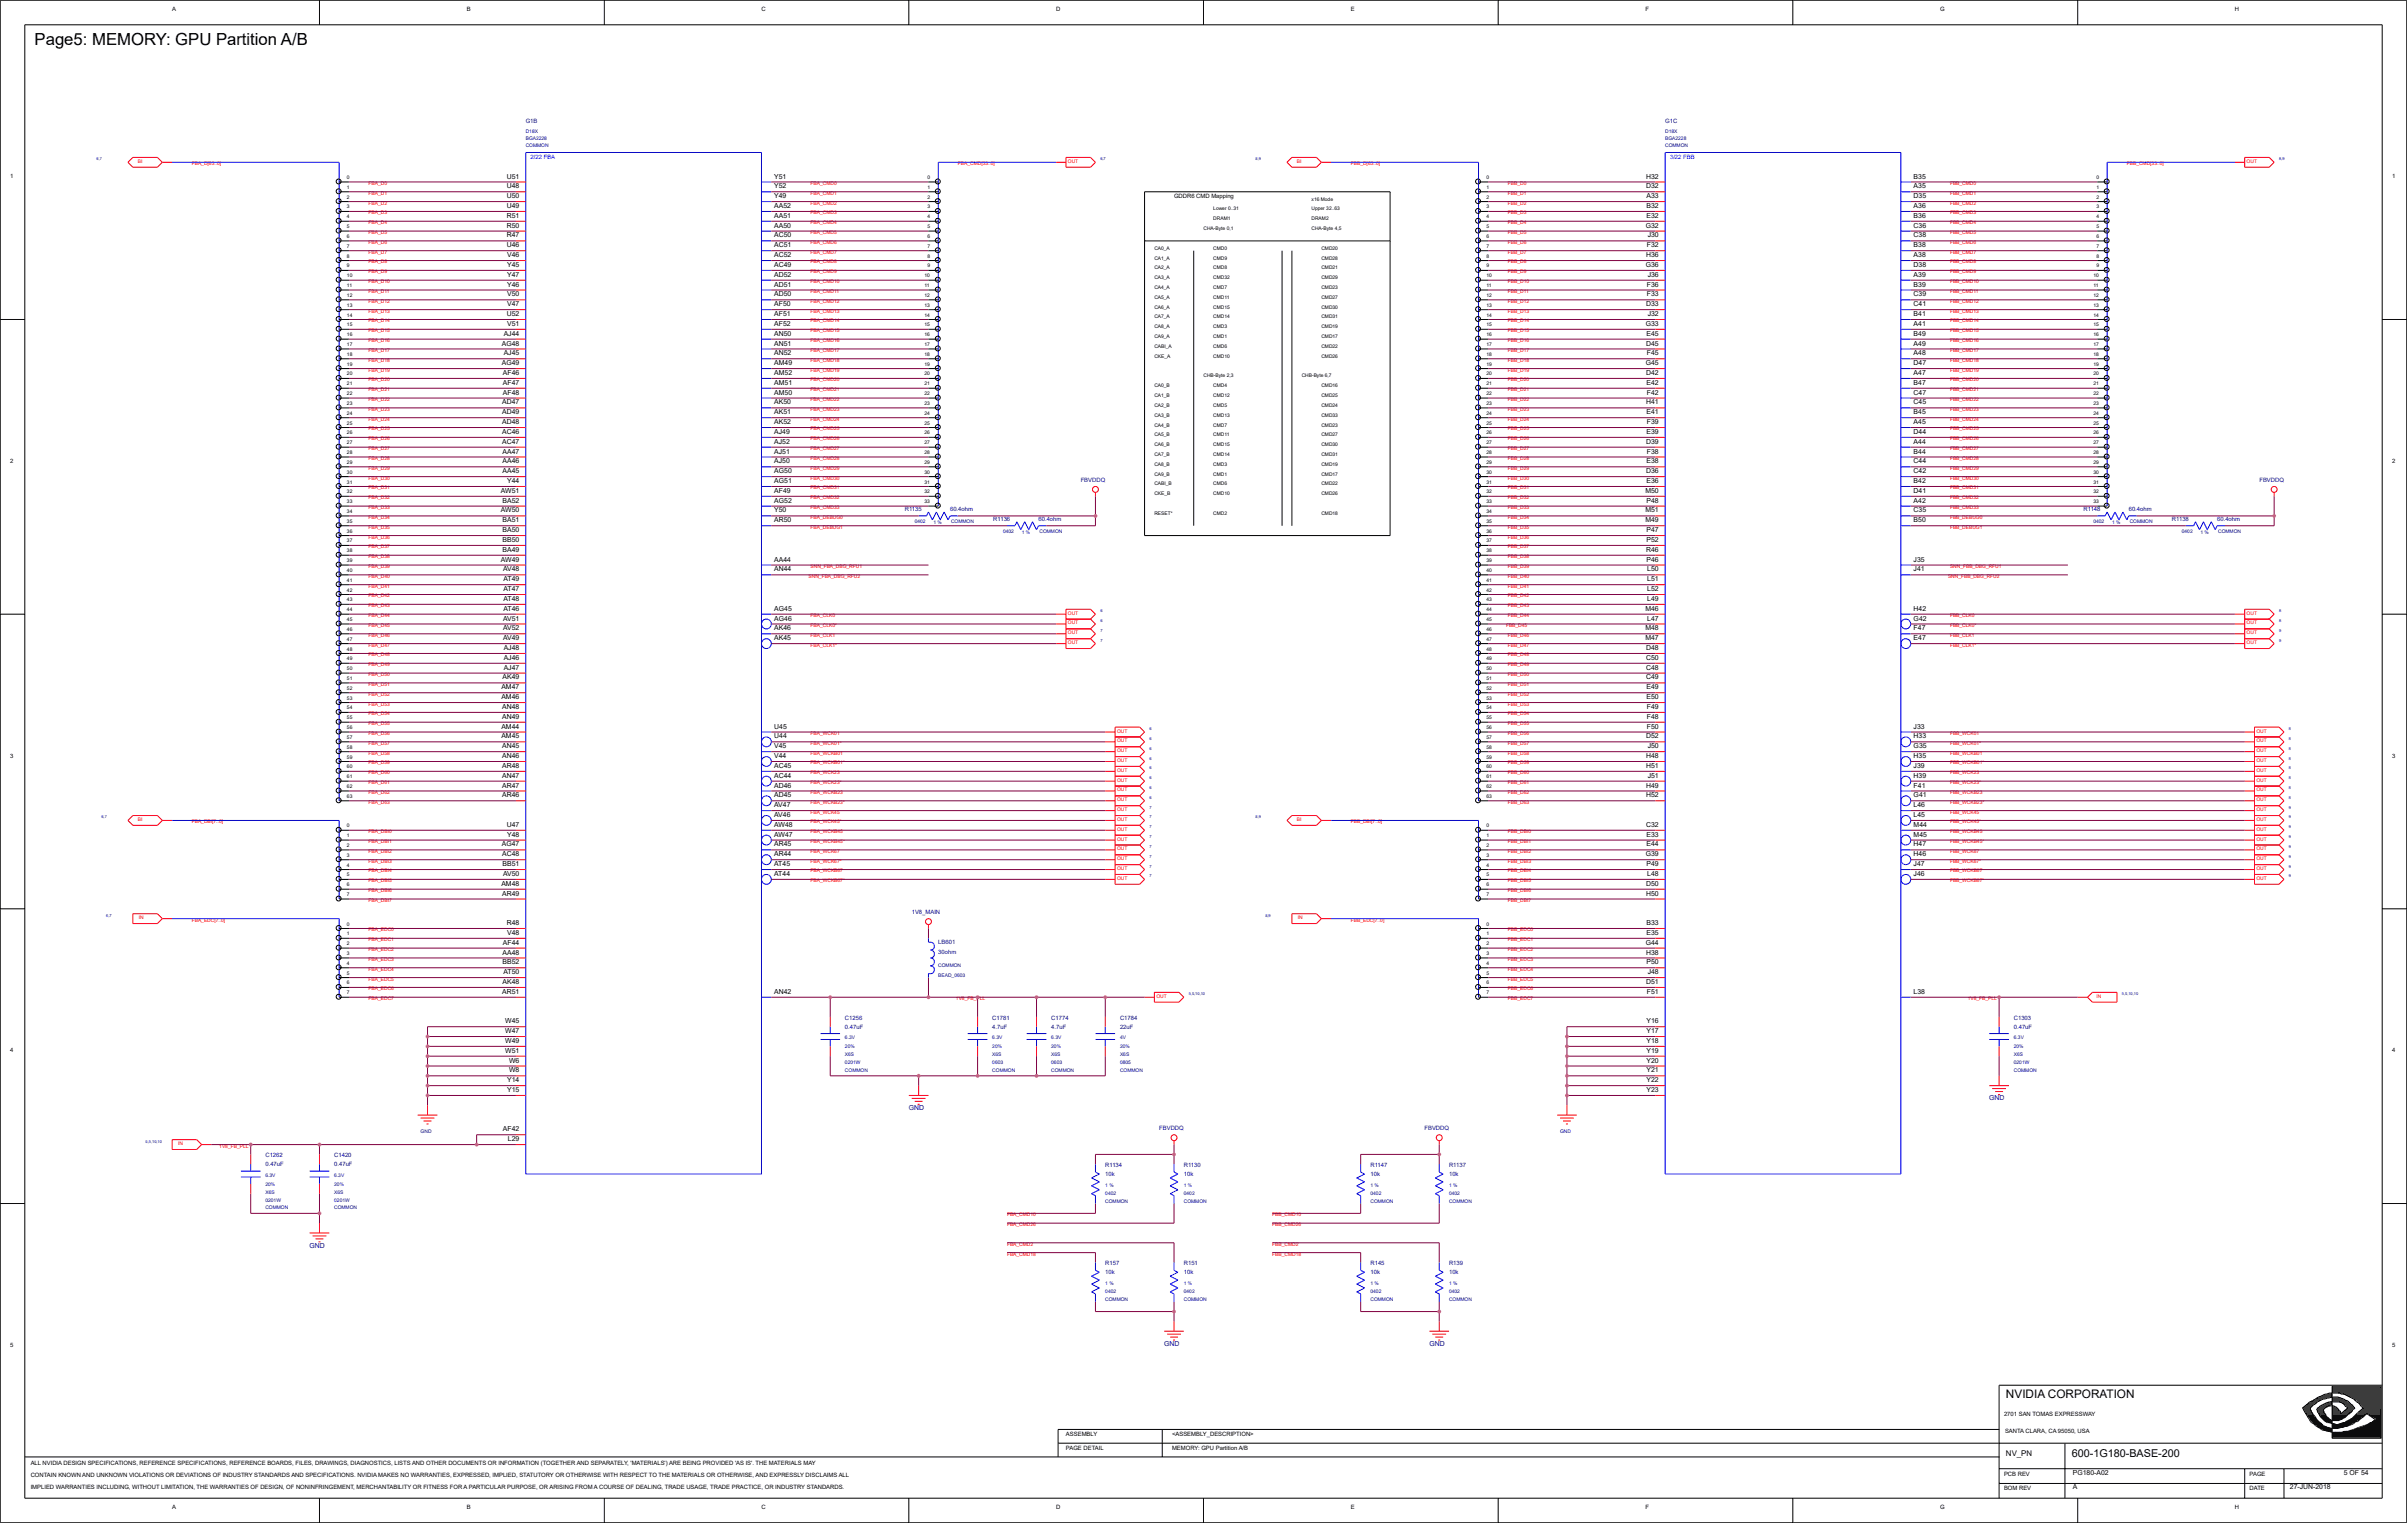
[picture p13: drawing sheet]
<svg xmlns="http://www.w3.org/2000/svg" width="271mm" height="172mm" viewBox="0 0 271 172" stroke-linecap="round" stroke-linejoin="round" font-family="sans-serif">
<defs><g id="words">
<text font-size="1.9" x="3.9" y="5.1">Page5: MEMORY: GPU Partition A/B</text>
<text font-size="1.3" x="226.1" y="157.6">NVIDIA CORPORATION</text>
<text font-size="1.2" x="233.6" y="164.2">600-1G180-BASE-200</text>
<text font-size=".9" x="226.1" y="164.1">NV_PN</text>
<g font-size=".8">
<text x="57.1" y="23.4">U49</text>
<text x="57.1" y="22.3">U50</text>
<text x="57.1" y="21.2">U48</text>
<text x="57.1" y="20.1">U51</text>
<text x="87.3" y="23.4">AA52</text>
<text x="87.3" y="22.3">Y49</text>
<text x="87.3" y="21.2">Y52</text>
<text x="87.3" y="20.1">Y51</text>
<text x="185.6" y="21.2">D32</text>
<text x="185.6" y="20.1">H32</text>
<text x="185.6" y="23.4">B32</text>
<text x="185.6" y="22.3">A33</text>
<text x="215.7" y="23.4">A36</text>
<text x="215.7" y="22.3">D35</text>
<text x="215.7" y="21.2">A35</text>
<text x="215.7" y="20.1">B35</text>
<text x="57.1" y="27.9">U46</text>
<text x="57.1" y="26.8">R47</text>
<text x="57.1" y="25.7">R50</text>
<text x="57.1" y="24.6">R51</text>
<text x="57.2" y="29">V46</text>
<text x="87.3" y="29">AC52</text>
<text x="87.3" y="27.9">AC51</text>
<text x="87.3" y="26.8">AC50</text>
<text x="87.3" y="25.7">AA50</text>
<text x="87.3" y="24.6">AA51</text>
<text x="185.5" y="25.7">G32</text>
<text x="185.6" y="29">H36</text>
<text x="185.6" y="24.6">E32</text>
<text x="185.7" y="27.9">F32</text>
<text x="185.7" y="26.8">J30</text>
<text x="215.7" y="29">A38</text>
<text x="215.7" y="27.9">B38</text>
<text x="215.7" y="26.8">C38</text>
<text x="215.7" y="25.7">C36</text>
<text x="215.7" y="24.6">B36</text>
<text x="57.1" y="35.6">U52</text>
<text x="57.2" y="34.5">V47</text>
<text x="57.2" y="33.4">V50</text>
<text x="57.2" y="32.3">Y46</text>
<text x="57.2" y="31.2">Y47</text>
<text x="57.2" y="30.1">Y45</text>
<text x="87.3" y="35.6">AF51</text>
<text x="87.3" y="34.5">AF50</text>
<text x="87.3" y="33.4">AD50</text>
<text x="87.3" y="32.3">AD51</text>
<text x="87.3" y="31.2">AD52</text>
<text x="87.3" y="30.1">AC49</text>
<text x="185.5" y="30.1">G36</text>
<text x="185.6" y="34.5">D33</text>
<text x="185.7" y="33.4">F33</text>
<text x="185.7" y="32.3">F36</text>
<text x="185.7" y="35.6">J32</text>
<text x="185.7" y="31.2">J36</text>
<text x="215.7" y="35.6">B41</text>
<text x="215.7" y="34.5">C41</text>
<text x="215.7" y="33.4">C39</text>
<text x="215.7" y="32.3">B39</text>
<text x="215.7" y="31.2">A39</text>
<text x="215.7" y="30.1">D38</text>
<text x="56.6" y="41.2">AG49</text>
<text x="56.6" y="38.9">AG48</text>
<text x="56.8" y="40.1">AJ45</text>
<text x="56.8" y="37.8">AJ44</text>
<text x="57.2" y="36.7">V51</text>
<text x="87.3" y="41.2">AM49</text>
<text x="87.3" y="40.1">AN52</text>
<text x="87.3" y="38.9">AN51</text>
<text x="87.3" y="37.8">AN50</text>
<text x="87.3" y="36.7">AF52</text>
<text x="185.5" y="41.2">G45</text>
<text x="185.5" y="36.7">G33</text>
<text x="185.6" y="38.9">D45</text>
<text x="185.6" y="37.8">E45</text>
<text x="185.7" y="40.1">F45</text>
<text x="215.7" y="41.2">D47</text>
<text x="215.7" y="40.1">A48</text>
<text x="215.7" y="38.9">A49</text>
<text x="215.7" y="37.8">B49</text>
<text x="215.7" y="36.7">A41</text>
<text x="56.6" y="47.8">AD48</text>
<text x="56.6" y="46.7">AD49</text>
<text x="56.6" y="45.6">AD47</text>
<text x="56.7" y="44.5">AF48</text>
<text x="56.7" y="43.4">AF47</text>
<text x="56.7" y="42.3">AF46</text>
<text x="87.3" y="47.8">AK52</text>
<text x="87.3" y="46.7">AK51</text>
<text x="87.3" y="45.6">AK50</text>
<text x="87.3" y="44.5">AM50</text>
<text x="87.3" y="43.4">AM51</text>
<text x="87.3" y="42.3">AM52</text>
<text x="185.6" y="45.6">H41</text>
<text x="185.6" y="42.3">D42</text>
<text x="185.6" y="46.7">E41</text>
<text x="185.6" y="43.4">E42</text>
<text x="185.7" y="47.8">F39</text>
<text x="185.7" y="44.5">F42</text>
<text x="215.7" y="47.8">A45</text>
<text x="215.7" y="46.7">B45</text>
<text x="215.7" y="45.6">C45</text>
<text x="215.7" y="44.5">C47</text>
<text x="215.7" y="43.4">B47</text>
<text x="215.7" y="42.3">A47</text>
<text x="56.6" y="50">AC47</text>
<text x="56.6" y="48.9">AC46</text>
<text x="56.7" y="53.3">AA45</text>
<text x="56.7" y="52.2">AA46</text>
<text x="56.7" y="51.1">AA47</text>
<text x="87.3" y="53.3">AG50</text>
<text x="87.3" y="52.2">AJ50</text>
<text x="87.3" y="51.1">AJ51</text>
<text x="87.3" y="50">AJ52</text>
<text x="87.3" y="48.9">AJ49</text>
<text x="185.6" y="53.3">D36</text>
<text x="185.6" y="50">D39</text>
<text x="185.6" y="52.2">E38</text>
<text x="185.6" y="48.9">E39</text>
<text x="185.7" y="51.1">F38</text>
<text x="215.7" y="53.3">C42</text>
<text x="215.7" y="52.2">C44</text>
<text x="215.7" y="51.1">B44</text>
<text x="215.7" y="50">A44</text>
<text x="215.7" y="48.9">D44</text>
<text x="56.5" y="57.8">AW50</text>
<text x="56.5" y="55.6">AW51</text>
<text x="56.7" y="60">BA50</text>
<text x="56.7" y="58.9">BA51</text>
<text x="56.7" y="56.7">BA52</text>
<text x="57.2" y="54.5">Y44</text>
<text x="87.3" y="58.9">AR50</text>
<text x="87.3" y="57.8">Y50</text>
<text x="87.3" y="56.7">AG52</text>
<text x="87.3" y="55.6">AF49</text>
<text x="87.3" y="54.5">AG51</text>
<text x="185.5" y="58.9">M49</text>
<text x="185.5" y="57.8">M51</text>
<text x="185.5" y="55.6">M50</text>
<text x="185.6" y="60">P47</text>
<text x="185.6" y="56.7">P48</text>
<text x="185.6" y="54.5">E36</text>
<text x="215.7" y="58.9">B50</text>
<text x="215.7" y="57.8">C35</text>
<text x="215.7" y="56.7">A42</text>
<text x="215.7" y="55.6">D41</text>
<text x="215.7" y="54.5">B42</text>
<text x="56.5" y="63.3">AW49</text>
<text x="56.7" y="62.2">BA49</text>
<text x="56.7" y="61.1">BB50</text>
<text x="56.7" y="64.4">AV48</text>
<text x="56.8" y="65.5">AT49</text>
<text x="87.3" y="64.4">AN44</text>
<text x="87.3" y="63.3">AA44</text>
<text x="185.6" y="62.2">R46</text>
<text x="185.6" y="63.3">P46</text>
<text x="185.6" y="61.1">P52</text>
<text x="185.7" y="65.5">L51</text>
<text x="185.7" y="64.4">L50</text>
<text x="215.7" y="64.4">J41</text>
<text x="215.7" y="63.3">J35</text>
<text x="56.7" y="71.1">AV52</text>
<text x="56.7" y="70">AV51</text>
<text x="56.8" y="68.8">AT46</text>
<text x="56.8" y="67.7">AT48</text>
<text x="56.8" y="66.6">AT47</text>
<text x="87.3" y="71.1">AK46</text>
<text x="87.3" y="70">AG46</text>
<text x="87.3" y="68.8">AG45</text>
<text x="185.5" y="71.1">M48</text>
<text x="185.5" y="68.8">M46</text>
<text x="185.7" y="70">L47</text>
<text x="185.7" y="67.7">L49</text>
<text x="185.7" y="66.6">L52</text>
<text x="215.7" y="71.1">F47</text>
<text x="215.7" y="70">G42</text>
<text x="215.7" y="68.8">H42</text>
<text x="56.5" y="77.7">AM47</text>
<text x="56.7" y="76.6">AK49</text>
<text x="56.7" y="72.2">AV49</text>
<text x="56.8" y="75.5">AJ47</text>
<text x="56.8" y="74.4">AJ46</text>
<text x="56.8" y="73.3">AJ48</text>
<text x="87.3" y="72.2">AK45</text>
<text x="185.5" y="72.2">M47</text>
<text x="185.6" y="76.6">C49</text>
<text x="185.6" y="75.5">C48</text>
<text x="185.6" y="74.4">C50</text>
<text x="185.6" y="73.3">D48</text>
<text x="185.6" y="77.7">E49</text>
<text x="215.7" y="72.2">E47</text>
<text x="56.5" y="83.2">AM45</text>
<text x="56.5" y="82.1">AM44</text>
<text x="56.5" y="78.8">AM46</text>
<text x="56.6" y="81">AN49</text>
<text x="56.6" y="79.9">AN48</text>
<text x="87.3" y="83.2">U44</text>
<text x="87.3" y="82.1">U45</text>
<text x="185.6" y="83.2">D52</text>
<text x="185.6" y="78.8">E50</text>
<text x="185.7" y="82.1">F50</text>
<text x="185.7" y="81">F48</text>
<text x="185.7" y="79.9">F49</text>
<text x="215.7" y="83.2">H33</text>
<text x="215.7" y="82.1">J33</text>
<text x="56.6" y="89.9">AR46</text>
<text x="56.6" y="88.8">AR47</text>
<text x="56.6" y="87.7">AN47</text>
<text x="56.6" y="86.6">AR48</text>
<text x="56.6" y="85.5">AN46</text>
<text x="56.6" y="84.3">AN45</text>
<text x="87.3" y="89.9">AD45</text>
<text x="87.3" y="88.8">AD46</text>
<text x="87.3" y="87.7">AC44</text>
<text x="87.3" y="86.6">AC45</text>
<text x="87.3" y="85.5">V44</text>
<text x="87.3" y="84.3">V45</text>
<text x="185.6" y="89.9">H52</text>
<text x="185.6" y="88.8">H49</text>
<text x="185.6" y="86.6">H51</text>
<text x="185.6" y="85.5">H48</text>
<text x="185.7" y="87.7">J51</text>
<text x="185.7" y="84.3">J50</text>
<text x="215.7" y="89.9">G41</text>
<text x="215.7" y="88.8">F41</text>
<text x="215.7" y="87.7">H39</text>
<text x="215.7" y="86.6">J39</text>
<text x="215.7" y="85.5">H35</text>
<text x="215.7" y="84.3">G35</text>
<text x="56.6" y="95.4">AG47</text>
<text x="57.1" y="93.2">U47</text>
<text x="57.2" y="94.3">Y48</text>
<text x="87.3" y="95.4">AR45</text>
<text x="87.3" y="94.3">AW47</text>
<text x="87.3" y="93.2">AW48</text>
<text x="87.3" y="92.1">AV46</text>
<text x="87.3" y="91">AV47</text>
<text x="185.6" y="93.2">C32</text>
<text x="185.6" y="95.4">E44</text>
<text x="185.6" y="94.3">E33</text>
<text x="215.7" y="95.4">H47</text>
<text x="215.7" y="94.3">M45</text>
<text x="215.7" y="93.2">M44</text>
<text x="215.7" y="92.1">L45</text>
<text x="215.7" y="91">L46</text>
<text x="56.5" y="99.8">AM48</text>
<text x="56.6" y="101">AR49</text>
<text x="56.6" y="96.5">AC48</text>
<text x="56.7" y="97.6">BB51</text>
<text x="56.7" y="98.7">AV50</text>
<text x="87.3" y="98.7">AT44</text>
<text x="87.3" y="97.6">AT45</text>
<text x="87.3" y="96.5">AR44</text>
<text x="185.5" y="96.5">G39</text>
<text x="185.6" y="101">H50</text>
<text x="185.6" y="99.8">D50</text>
<text x="185.6" y="97.6">P49</text>
<text x="185.7" y="98.7">L48</text>
<text x="215.7" y="98.7">J46</text>
<text x="215.7" y="97.6">J47</text>
<text x="215.7" y="96.5">H46</text>
<text x="56.7" y="107.6">AA48</text>
<text x="56.7" y="106.5">AF44</text>
<text x="57.1" y="104.3">R48</text>
<text x="57.2" y="105.4">V48</text>
<text x="185.5" y="106.5">G44</text>
<text x="185.6" y="107.6">H38</text>
<text x="185.6" y="105.4">E35</text>
<text x="185.6" y="104.3">B33</text>
<text x="56.6" y="112">AR51</text>
<text x="56.7" y="110.9">AK48</text>
<text x="56.7" y="108.7">BB52</text>
<text x="56.8" y="109.8">AT50</text>
<text x="87.3" y="112">AN42</text>
<text x="185.6" y="110.9">D51</text>
<text x="185.6" y="108.7">P50</text>
<text x="185.7" y="112">F51</text>
<text x="185.7" y="109.8">J48</text>
<text x="215.7" y="112">L38</text>
<text x="57" y="118.7">W51</text>
<text x="57" y="117.6">W49</text>
<text x="57" y="116.5">W47</text>
<text x="57" y="115.4">W45</text>
<text x="57.4" y="119.8">W6</text>
<text x="185.6" y="119.8">Y20</text>
<text x="185.6" y="118.7">Y19</text>
<text x="185.6" y="117.6">Y18</text>
<text x="185.6" y="116.5">Y17</text>
<text x="185.6" y="115.4">Y16</text>
<text x="57.2" y="123.1">Y15</text>
<text x="57.2" y="122">Y14</text>
<text x="57.4" y="120.9">W8</text>
<text x="185.6" y="123.1">Y23</text>
<text x="185.6" y="122">Y22</text>
<text x="185.6" y="120.9">Y21</text>
<text x="56.7" y="127.5">AF42</text>
<text x="57.3" y="128.6">L29</text>
<text x="233.7" y="167.9">A</text>
<text x="233.7" y="166.2">PG180-A02</text>
<text x="258.1" y="167.9">27-JUN-2018</text>
<text x="264.2" y="166.2">5 OF 54</text>
</g>
<g font-size=".8" fill="#0000a0">
<text x="102.5" y="125.2">GND</text>
<text x="224.3" y="124">GND</text>
<text x="34.9" y="140.7">GND</text>
<text x="131.2" y="151.7">GND</text>
<text x="161.1" y="151.7">GND</text>
</g>
<g font-size=".7">
<text x="19.4" y="1.2">A</text>
<text x="52.6" y="1.2">B</text>
<text x="85.8" y="1.2">C</text>
<text x="119.1" y="1.2">D</text>
<text x="152.3" y="1.2">E</text>
<text x="185.5" y="1.2">F</text>
<text x="218.7" y="1.2">G</text>
<text x="251.9" y="1.2">H</text>
<text x="1.1" y="20.1">1</text>
<text x="132.3" y="22.3">GDDR6 CMD Mapping</text>
<text x="269.7" y="20.1">1</text>
<text x="1.1" y="52.2">2</text>
<text x="269.7" y="52.2">2</text>
<text x="1.1" y="85.4">3</text>
<text x="269.7" y="85.4">3</text>
<text x="1.1" y="118.6">4</text>
<text x="269.7" y="118.6">4</text>
<text x="1.1" y="151.8">5</text>
<text x="269.7" y="151.8">5</text>
<text x="120.2" y="161.9">ASSEMBLY</text>
<text x="132.1" y="161.9">&lt;ASSEMBLY_DESCRIPTION&gt;</text>
<text x="225.9" y="159.6">2701 SAN TOMAS EXPRESSWAY</text>
<text x="226" y="161.6">SANTA CLARA, CA 95050, USA</text>
<text x="3.5" y="165.1">ALL NVIDIA DESIGN SPECIFICATIONS, REFERENCE SPECIFICATIONS, REFERENCE BOARDS, FILES, DRAWINGS, DIAGNOSTICS, LISTS AND OTHER DOCUMENTS OR INFORMATION (TOGETHER AND SEPARATELY, 'MATERIALS') ARE BEING PROVIDED 'AS IS'. THE MATERIALS MAY</text>
<text x="3.5" y="167.9">IMPLIED WARRANTIES INCLUDING, WITHOUT LIMITATION, THE WARRANTIES OF DESIGN, OF NONINFRINGEMENT, MERCHANTABILITY OR FITNESS FOR A PARTICULAR PURPOSE, OR ARISING FROM A COURSE OF DEALING, TRADE USAGE, TRADE PRACTICE, OR INDUSTRY STANDARDS.</text>
<text x="3.5" y="166.5">CONTAIN KNOWN AND UNKNOWN VIOLATIONS OR DEVIATIONS OF INDUSTRY STANDARDS AND SPECIFICATIONS. NVIDIA MAKES NO WARRANTIES, EXPRESSED, IMPLIED, STATUTORY OR OTHERWISE WITH RESPECT TO THE MATERIALS OR OTHERWISE, AND EXPRESSLY DISCLAIMS ALL</text>
<text x="120.2" y="163.5">PAGE DETAIL</text>
<text x="132.1" y="163.5">MEMORY: GPU Partition A/B</text>
<text x="225.9" y="166.3">PCB REV</text>
<text x="253.6" y="166.3">PAGE</text>
<text x="19.4" y="170.1">A</text>
<text x="52.6" y="170.1">B</text>
<text x="85.8" y="170.1">C</text>
<text x="119.1" y="170.1">D</text>
<text x="152.3" y="170.1">E</text>
<text x="185.5" y="170.1">F</text>
<text x="218.7" y="170.1">G</text>
<text x="225.9" y="168">BOM REV</text>
<text x="251.9" y="170.1">H</text>
<text x="253.6" y="168">DATE</text>
</g>
<g font-size=".7" fill="#0000a0">
<text x="59.3" y="13.9">G1B</text>
<text x="187.7" y="13.9">G1C</text>
<text x="102" y="57.6">R1135</text>
<text x="107.1" y="57.6">60.4ohm</text>
<text x="112" y="58.7">R1136</text>
<text x="117.1" y="58.7">60.4ohm</text>
<text x="121.8" y="54.3">FBVDDQ</text>
<text x="234.9" y="57.6">R1148</text>
<text x="240" y="57.6">60.4ohm</text>
<text x="244.8" y="58.7">R1138</text>
<text x="249.9" y="58.7">60.4ohm</text>
<text x="254.7" y="54.3">FBVDDQ</text>
<text x="102.8" y="103">1V8_MAIN</text>
<text x="105.8" y="106.4">LB601</text>
<text x="105.8" y="107.5">30ohm</text>
<text x="95.3" y="115">C1256</text>
<text x="95.3" y="116">0.47uF</text>
<text x="111.9" y="115">C1781</text>
<text x="111.9" y="116">4.7uF</text>
<text x="118.5" y="115">C1774</text>
<text x="118.5" y="116">4.7uF</text>
<text x="126.3" y="115">C1784</text>
<text x="126.3" y="116">22uF</text>
<text x="227" y="115">C1303</text>
<text x="227" y="116">0.47uF</text>
<text x="29.9" y="130.5">C1262</text>
<text x="29.9" y="131.5">0.47uF</text>
<text x="37.7" y="130.5">C1420</text>
<text x="37.7" y="131.5">0.47uF</text>
<text x="124.6" y="131.6">R1134</text>
<text x="130.7" y="127.4">FBVDDQ</text>
<text x="133.5" y="131.6">R1130</text>
<text x="154.5" y="131.6">R1147</text>
<text x="160.6" y="127.4">FBVDDQ</text>
<text x="163.4" y="131.6">R1137</text>
<text x="124.6" y="132.6">10k</text>
<text x="133.5" y="132.6">10k</text>
<text x="154.5" y="132.6">10k</text>
<text x="163.4" y="132.6">10k</text>
<text x="124.6" y="142.6">R157</text>
<text x="124.6" y="143.6">10k</text>
<text x="133.5" y="142.6">R151</text>
<text x="133.5" y="143.6">10k</text>
<text x="154.5" y="142.6">R145</text>
<text x="154.5" y="143.6">10k</text>
<text x="163.4" y="142.6">R139</text>
<text x="163.4" y="143.6">10k</text>
</g>
<g font-size=".7" fill="#00f">
<text x="59.8" y="18">2/22 FBA</text>
<text x="188.3" y="18">3/22 FBB</text>
</g>
<g font-size=".6" fill="#0000a0">
<text x="59.3" y="16.5">COMMON</text>
<text x="59.3" y="15">D18X</text>
<text x="59.3" y="15.8">BGA2228</text>
<text x="187.7" y="16.5">COMMON</text>
<text x="187.7" y="15">D18X</text>
<text x="187.7" y="15.8">BGA2228</text>
<text x="103.1" y="58.9">0402</text>
<text x="105.2" y="59">1 %</text>
<text x="107.2" y="58.9">COMMON</text>
<text x="236" y="58.9">0402</text>
<text x="238.1" y="59">1 %</text>
<text x="240.1" y="58.9">COMMON</text>
<text x="113.1" y="60">0402</text>
<text x="115.2" y="60.2">1 %</text>
<text x="117.2" y="60">COMMON</text>
<text x="246" y="60">0402</text>
<text x="248.1" y="60.2">1 %</text>
<text x="250.1" y="60">COMMON</text>
<text x="105.8" y="110.1">BEAD_0603</text>
<text x="105.8" y="109">COMMON</text>
<text x="95.3" y="119.1">X6S</text>
<text x="95.3" y="117.2">6.3V</text>
<text x="95.3" y="118.2">20%</text>
<text x="95.3" y="119.9">0201W</text>
<text x="111.9" y="119.9">0603</text>
<text x="111.9" y="118.2">20%</text>
<text x="111.9" y="119.1">X6S</text>
<text x="111.9" y="117.2">6.3V</text>
<text x="118.5" y="118.2">20%</text>
<text x="118.5" y="119.9">0603</text>
<text x="118.5" y="119.1">X6S</text>
<text x="118.5" y="117.2">6.3V</text>
<text x="126.3" y="118.2">20%</text>
<text x="126.3" y="119.1">X6S</text>
<text x="126.3" y="119.9">0805</text>
<text x="126.3" y="117.2">4V</text>
<text x="227" y="119.1">X6S</text>
<text x="227" y="117.2">6.3V</text>
<text x="227" y="118.2">20%</text>
<text x="227" y="119.9">0201W</text>
<text x="95.3" y="120.8">COMMON</text>
<text x="111.9" y="120.8">COMMON</text>
<text x="118.5" y="120.8">COMMON</text>
<text x="126.3" y="120.8">COMMON</text>
<text x="227" y="120.8">COMMON</text>
<text x="47.4" y="127.7">GND</text>
<text x="175.9" y="127.7">GND</text>
<text x="29.9" y="134.6">X6S</text>
<text x="29.9" y="132.7">6.3V</text>
<text x="29.9" y="133.7">20%</text>
<text x="29.9" y="135.4">0201W</text>
<text x="29.9" y="136.3">COMMON</text>
<text x="37.7" y="134.6">X6S</text>
<text x="37.7" y="132.7">6.3V</text>
<text x="37.7" y="133.7">20%</text>
<text x="37.7" y="135.4">0201W</text>
<text x="37.7" y="136.3">COMMON</text>
<text x="124.6" y="133.8">1 %</text>
<text x="124.6" y="134.7">0402</text>
<text x="124.6" y="135.6">COMMON</text>
<text x="133.5" y="133.8">1 %</text>
<text x="133.5" y="134.7">0402</text>
<text x="133.5" y="135.6">COMMON</text>
<text x="154.5" y="134.7">0402</text>
<text x="154.5" y="133.8">1 %</text>
<text x="154.5" y="135.6">COMMON</text>
<text x="163.4" y="134.7">0402</text>
<text x="163.4" y="133.8">1 %</text>
<text x="163.4" y="135.6">COMMON</text>
<text x="124.6" y="145.7">0402</text>
<text x="124.6" y="144.9">1 %</text>
<text x="124.6" y="146.6">COMMON</text>
<text x="133.5" y="145.7">0402</text>
<text x="133.5" y="144.9">1 %</text>
<text x="133.5" y="146.6">COMMON</text>
<text x="154.5" y="145.7">0402</text>
<text x="154.5" y="144.9">1 %</text>
<text x="154.5" y="146.6">COMMON</text>
<text x="163.4" y="145.7">0402</text>
<text x="163.4" y="144.9">1 %</text>
<text x="163.4" y="146.6">COMMON</text>
</g>
<g font-size=".6" fill="#f00">
<text x="15.5" y="18.4">BI</text>
<text x="21.6" y="18.6">FBA_D[63..0]</text>
<text x="41.6" y="20.8">FBA_D0</text>
<text x="41.6" y="22">FBA_D1</text>
<text x="41.6" y="23.1">FBA_D2</text>
<text x="91.4" y="20.8">FBA_CMD0</text>
<text x="91.4" y="22">FBA_CMD1</text>
<text x="91.4" y="23.1">FBA_CMD2</text>
<text x="108" y="18.6">FBA_CMD[33..0]</text>
<text x="120.4" y="18.4">OUT</text>
<text x="146.2" y="18.4">BI</text>
<text x="152.3" y="18.6">FBB_D[63..0]</text>
<text x="170" y="20.8">FBB_D0</text>
<text x="170" y="22">FBB_D1</text>
<text x="170" y="23.1">FBB_D2</text>
<text x="219.8" y="20.8">FBB_CMD0</text>
<text x="219.8" y="22">FBB_CMD1</text>
<text x="219.8" y="23.1">FBB_CMD2</text>
<text x="239.8" y="18.6">FBB_CMD[33..0]</text>
<text x="253.3" y="18.4">OUT</text>
<text x="41.6" y="24.2">FBA_D3</text>
<text x="41.6" y="25.3">FBA_D4</text>
<text x="41.6" y="26.4">FBA_D5</text>
<text x="41.6" y="27.5">FBA_D6</text>
<text x="41.6" y="28.6">FBA_D7</text>
<text x="41.6" y="29.7">FBA_D8</text>
<text x="91.4" y="24.2">FBA_CMD3</text>
<text x="91.4" y="25.3">FBA_CMD4</text>
<text x="91.4" y="26.4">FBA_CMD5</text>
<text x="91.4" y="27.5">FBA_CMD6</text>
<text x="91.4" y="28.6">FBA_CMD7</text>
<text x="91.4" y="29.7">FBA_CMD8</text>
<text x="170" y="24.2">FBB_D3</text>
<text x="170" y="25.3">FBB_D4</text>
<text x="170" y="26.4">FBB_D5</text>
<text x="170" y="27.5">FBB_D6</text>
<text x="170" y="28.6">FBB_D7</text>
<text x="170" y="29.7">FBB_D8</text>
<text x="219.8" y="24.2">FBB_CMD3</text>
<text x="219.8" y="25.3">FBB_CMD4</text>
<text x="219.8" y="26.4">FBB_CMD5</text>
<text x="219.8" y="27.5">FBB_CMD6</text>
<text x="219.8" y="28.6">FBB_CMD7</text>
<text x="219.8" y="29.7">FBB_CMD8</text>
<text x="41.6" y="31.9">FBA_D10</text>
<text x="41.6" y="33">FBA_D11</text>
<text x="41.6" y="34.1">FBA_D12</text>
<text x="41.6" y="35.2">FBA_D13</text>
<text x="41.6" y="30.8">FBA_D9</text>
<text x="91.4" y="31.9">FBA_CMD10</text>
<text x="91.4" y="33">FBA_CMD11</text>
<text x="91.4" y="34.1">FBA_CMD12</text>
<text x="91.4" y="35.2">FBA_CMD13</text>
<text x="91.4" y="30.8">FBA_CMD9</text>
<text x="170" y="31.9">FBB_D10</text>
<text x="170" y="33">FBB_D11</text>
<text x="170" y="34.1">FBB_D12</text>
<text x="170" y="35.2">FBB_D13</text>
<text x="170" y="30.8">FBB_D9</text>
<text x="219.8" y="31.9">FBB_CMD10</text>
<text x="219.8" y="33">FBB_CMD11</text>
<text x="219.8" y="34.1">FBB_CMD12</text>
<text x="219.8" y="35.2">FBB_CMD13</text>
<text x="219.8" y="30.8">FBB_CMD9</text>
<text x="41.6" y="36.3">FBA_D14</text>
<text x="41.6" y="37.5">FBA_D15</text>
<text x="41.6" y="38.6">FBA_D16</text>
<text x="41.6" y="39.7">FBA_D17</text>
<text x="41.6" y="40.8">FBA_D18</text>
<text x="41.6" y="41.9">FBA_D19</text>
<text x="91.4" y="36.3">FBA_CMD14</text>
<text x="91.4" y="37.5">FBA_CMD15</text>
<text x="91.4" y="38.6">FBA_CMD16</text>
<text x="91.4" y="39.7">FBA_CMD17</text>
<text x="91.4" y="40.8">FBA_CMD18</text>
<text x="91.4" y="41.9">FBA_CMD19</text>
<text x="170" y="36.3">FBB_D14</text>
<text x="170" y="37.5">FBB_D15</text>
<text x="170" y="38.6">FBB_D16</text>
<text x="170" y="39.7">FBB_D17</text>
<text x="170" y="40.8">FBB_D18</text>
<text x="170" y="41.9">FBB_D19</text>
<text x="219.8" y="36.3">FBB_CMD14</text>
<text x="219.8" y="37.5">FBB_CMD15</text>
<text x="219.8" y="38.6">FBB_CMD16</text>
<text x="219.8" y="39.7">FBB_CMD17</text>
<text x="219.8" y="40.8">FBB_CMD18</text>
<text x="219.8" y="41.9">FBB_CMD19</text>
<text x="41.6" y="43">FBA_D20</text>
<text x="41.6" y="44.1">FBA_D21</text>
<text x="41.6" y="45.2">FBA_D22</text>
<text x="41.6" y="46.3">FBA_D23</text>
<text x="41.6" y="47.4">FBA_D24</text>
<text x="91.4" y="43">FBA_CMD20</text>
<text x="91.4" y="44.1">FBA_CMD21</text>
<text x="91.4" y="45.2">FBA_CMD22</text>
<text x="91.4" y="46.3">FBA_CMD23</text>
<text x="91.4" y="47.4">FBA_CMD24</text>
<text x="170" y="43">FBB_D20</text>
<text x="170" y="44.1">FBB_D21</text>
<text x="170" y="45.2">FBB_D22</text>
<text x="170" y="46.3">FBB_D23</text>
<text x="170" y="47.4">FBB_D24</text>
<text x="219.8" y="43">FBB_CMD20</text>
<text x="219.8" y="44.1">FBB_CMD21</text>
<text x="219.8" y="45.2">FBB_CMD22</text>
<text x="219.8" y="46.3">FBB_CMD23</text>
<text x="219.8" y="47.4">FBB_CMD24</text>
<text x="41.6" y="48.5">FBA_D25</text>
<text x="41.6" y="49.6">FBA_D26</text>
<text x="41.6" y="50.7">FBA_D27</text>
<text x="41.6" y="51.8">FBA_D28</text>
<text x="41.6" y="53">FBA_D29</text>
<text x="91.4" y="48.5">FBA_CMD25</text>
<text x="91.4" y="49.6">FBA_CMD26</text>
<text x="91.4" y="50.7">FBA_CMD27</text>
<text x="91.4" y="51.8">FBA_CMD28</text>
<text x="91.4" y="53">FBA_CMD29</text>
<text x="170" y="48.5">FBB_D25</text>
<text x="170" y="49.6">FBB_D26</text>
<text x="170" y="50.7">FBB_D27</text>
<text x="170" y="51.8">FBB_D28</text>
<text x="170" y="53">FBB_D29</text>
<text x="219.8" y="48.5">FBB_CMD25</text>
<text x="219.8" y="49.6">FBB_CMD26</text>
<text x="219.8" y="50.7">FBB_CMD27</text>
<text x="219.8" y="51.8">FBB_CMD28</text>
<text x="219.8" y="53">FBB_CMD29</text>
<text x="41.6" y="54.1">FBA_D30</text>
<text x="41.6" y="55.2">FBA_D31</text>
<text x="41.6" y="56.3">FBA_D32</text>
<text x="41.6" y="57.4">FBA_D33</text>
<text x="41.6" y="58.5">FBA_D34</text>
<text x="41.6" y="59.6">FBA_D35</text>
<text x="91.4" y="54.1">FBA_CMD30</text>
<text x="91.4" y="55.2">FBA_CMD31</text>
<text x="91.4" y="56.3">FBA_CMD32</text>
<text x="91.4" y="57.4">FBA_CMD33</text>
<text x="91.4" y="58.5">FBA_DEBUG0</text>
<text x="91.4" y="59.6">FBA_DEBUG1</text>
<text x="170" y="54.1">FBB_D30</text>
<text x="170" y="55.2">FBB_D31</text>
<text x="170" y="56.3">FBB_D32</text>
<text x="170" y="57.4">FBB_D33</text>
<text x="170" y="58.5">FBB_D34</text>
<text x="170" y="59.6">FBB_D35</text>
<text x="219.8" y="54.1">FBB_CMD30</text>
<text x="219.8" y="55.2">FBB_CMD31</text>
<text x="219.8" y="56.3">FBB_CMD32</text>
<text x="219.8" y="57.4">FBB_CMD33</text>
<text x="219.8" y="58.5">FBB_DEBUG0</text>
<text x="219.8" y="59.6">FBB_DEBUG1</text>
<text x="41.6" y="60.7">FBA_D36</text>
<text x="41.6" y="61.8">FBA_D37</text>
<text x="41.6" y="62.9">FBA_D38</text>
<text x="41.6" y="64">FBA_D39</text>
<text x="41.6" y="65.1">FBA_D40</text>
<text x="91.2" y="65.1">SNN_FBA_DBG_RFU2</text>
<text x="91.4" y="64">SNN_FBA_DBG_RFU1</text>
<text x="170" y="60.7">FBB_D36</text>
<text x="170" y="61.8">FBB_D37</text>
<text x="170" y="62.9">FBB_D38</text>
<text x="170" y="64">FBB_D39</text>
<text x="170" y="65.1">FBB_D40</text>
<text x="219.6" y="65.1">SNN_FBB_DBG_RFU2</text>
<text x="219.8" y="64">SNN_FBB_DBG_RFU1</text>
<text x="41.6" y="66.2">FBA_D41</text>
<text x="41.6" y="67.4">FBA_D42</text>
<text x="41.6" y="68.5">FBA_D43</text>
<text x="41.6" y="69.6">FBA_D44</text>
<text x="41.6" y="70.7">FBA_D45</text>
<text x="41.6" y="71.8">FBA_D46</text>
<text x="91.4" y="69.6">FBA_CLK0</text>
<text x="91.4" y="70.7">FBA_CLK0*</text>
<text x="91.4" y="71.8">FBA_CLK1</text>
<text x="120.4" y="71.5">OUT</text>
<text x="120.4" y="70.4">OUT</text>
<text x="120.4" y="69.3">OUT</text>
<text x="169.8" y="70.7">FBB_D45</text>
<text x="170" y="66.2">FBB_D41</text>
<text x="170" y="67.4">FBB_D42</text>
<text x="170" y="68.5">FBB_D43</text>
<text x="170" y="69.6">FBB_D44</text>
<text x="170" y="71.8">FBB_D46</text>
<text x="219.8" y="69.6">FBB_CLK0</text>
<text x="219.8" y="70.7">FBB_CLK0*</text>
<text x="219.8" y="71.8">FBB_CLK1</text>
<text x="253.3" y="71.5">OUT</text>
<text x="253.3" y="70.4">OUT</text>
<text x="253.3" y="69.3">OUT</text>
<text x="41.6" y="72.9">FBA_D47</text>
<text x="41.6" y="74">FBA_D48</text>
<text x="41.6" y="75.1">FBA_D49</text>
<text x="41.6" y="76.2">FBA_D50</text>
<text x="41.6" y="77.3">FBA_D51</text>
<text x="91.4" y="72.9">FBA_CLK1*</text>
<text x="120.4" y="72.6">OUT</text>
<text x="170" y="72.9">FBB_D47</text>
<text x="170" y="74">FBB_D48</text>
<text x="170" y="75.1">FBB_D49</text>
<text x="170" y="76.2">FBB_D50</text>
<text x="170" y="77.3">FBB_D51</text>
<text x="219.8" y="72.9">FBB_CLK1*</text>
<text x="253.3" y="72.6">OUT</text>
<text x="41.6" y="78.4">FBA_D52</text>
<text x="41.6" y="79.5">FBA_D53</text>
<text x="41.6" y="80.6">FBA_D54</text>
<text x="41.6" y="81.7">FBA_D55</text>
<text x="41.6" y="82.9">FBA_D56</text>
<text x="41.6" y="84">FBA_D57</text>
<text x="91.4" y="82.9">FBA_WCK01</text>
<text x="91.4" y="84">FBA_WCK01*</text>
<text x="125.9" y="83.7">OUT</text>
<text x="125.9" y="82.6">OUT</text>
<text x="170" y="78.4">FBB_D52</text>
<text x="170" y="79.5">FBB_D53</text>
<text x="170" y="80.6">FBB_D54</text>
<text x="170" y="81.7">FBB_D55</text>
<text x="170" y="82.9">FBB_D56</text>
<text x="170" y="84">FBB_D57</text>
<text x="219.8" y="82.9">FBB_WCK01</text>
<text x="219.8" y="84">FBB_WCK01*</text>
<text x="254.4" y="83.7">OUT</text>
<text x="254.4" y="82.6">OUT</text>
<text x="41.6" y="85.1">FBA_D58</text>
<text x="41.6" y="86.2">FBA_D59</text>
<text x="41.6" y="87.3">FBA_D60</text>
<text x="41.6" y="88.4">FBA_D61</text>
<text x="41.6" y="89.5">FBA_D62</text>
<text x="91.4" y="87.3">FBA_WCK23</text>
<text x="91.4" y="88.4">FBA_WCK23*</text>
<text x="91.4" y="85.1">FBA_WCKB01</text>
<text x="91.4" y="86.2">FBA_WCKB01*</text>
<text x="91.4" y="89.5">FBA_WCKB23</text>
<text x="125.9" y="89.2">OUT</text>
<text x="125.9" y="88.1">OUT</text>
<text x="125.9" y="87">OUT</text>
<text x="125.9" y="85.9">OUT</text>
<text x="125.9" y="84.8">OUT</text>
<text x="170" y="85.1">FBB_D58</text>
<text x="170" y="86.2">FBB_D59</text>
<text x="170" y="87.3">FBB_D60</text>
<text x="170" y="88.4">FBB_D61</text>
<text x="170" y="89.5">FBB_D62</text>
<text x="219.8" y="87.3">FBB_WCK23</text>
<text x="219.8" y="88.4">FBB_WCK23*</text>
<text x="219.8" y="85.1">FBB_WCKB01</text>
<text x="219.8" y="86.2">FBB_WCKB01*</text>
<text x="219.8" y="89.5">FBB_WCKB23</text>
<text x="254.4" y="89.2">OUT</text>
<text x="254.4" y="88.1">OUT</text>
<text x="254.4" y="87">OUT</text>
<text x="254.4" y="85.9">OUT</text>
<text x="254.4" y="84.8">OUT</text>
<text x="15.5" y="92.5">BI</text>
<text x="21.6" y="92.8">FBA_DBI[7..0]</text>
<text x="41.6" y="90.6">FBA_D63</text>
<text x="41.6" y="93.9">FBA_DBI0</text>
<text x="41.6" y="95">FBA_DBI1</text>
<text x="91.4" y="91.7">FBA_WCK45</text>
<text x="91.4" y="92.8">FBA_WCK45*</text>
<text x="91.4" y="90.6">FBA_WCKB23*</text>
<text x="91.4" y="93.9">FBA_WCKB45</text>
<text x="91.4" y="95">FBA_WCKB45*</text>
<text x="125.9" y="95.9">OUT</text>
<text x="125.9" y="94.8">OUT</text>
<text x="125.9" y="93.6">OUT</text>
<text x="125.9" y="92.5">OUT</text>
<text x="125.9" y="91.4">OUT</text>
<text x="125.9" y="90.3">OUT</text>
<text x="146.2" y="92.5">BI</text>
<text x="152.3" y="92.8">FBB_DBI[7..0]</text>
<text x="170" y="90.6">FBB_D63</text>
<text x="170" y="93.9">FBB_DBI0</text>
<text x="170" y="95">FBB_DBI1</text>
<text x="219.8" y="91.7">FBB_WCK45</text>
<text x="219.8" y="92.8">FBB_WCK45*</text>
<text x="219.8" y="90.6">FBB_WCKB23*</text>
<text x="219.8" y="93.9">FBB_WCKB45</text>
<text x="219.8" y="95">FBB_WCKB45*</text>
<text x="254.4" y="95.9">OUT</text>
<text x="254.4" y="94.8">OUT</text>
<text x="254.4" y="93.6">OUT</text>
<text x="254.4" y="92.5">OUT</text>
<text x="254.4" y="91.4">OUT</text>
<text x="254.4" y="90.3">OUT</text>
<text x="41.6" y="96.1">FBA_DBI2</text>
<text x="41.6" y="97.2">FBA_DBI3</text>
<text x="41.6" y="98.4">FBA_DBI4</text>
<text x="41.6" y="99.5">FBA_DBI5</text>
<text x="41.6" y="100.6">FBA_DBI6</text>
<text x="41.6" y="101.7">FBA_DBI7</text>
<text x="91.4" y="96.1">FBA_WCK67</text>
<text x="91.4" y="97.2">FBA_WCK67*</text>
<text x="91.4" y="98.4">FBA_WCKB67</text>
<text x="91.4" y="99.5">FBA_WCKB67*</text>
<text x="125.9" y="99.2">OUT</text>
<text x="125.9" y="98.1">OUT</text>
<text x="125.9" y="97">OUT</text>
<text x="170" y="96.1">FBB_DBI2</text>
<text x="170" y="97.2">FBB_DBI3</text>
<text x="170" y="98.4">FBB_DBI4</text>
<text x="170" y="99.5">FBB_DBI5</text>
<text x="170" y="100.6">FBB_DBI6</text>
<text x="170" y="101.7">FBB_DBI7</text>
<text x="219.8" y="96.1">FBB_WCK67</text>
<text x="219.8" y="97.2">FBB_WCK67*</text>
<text x="219.8" y="98.4">FBB_WCKB67</text>
<text x="219.8" y="99.5">FBB_WCKB67*</text>
<text x="254.4" y="99.2">OUT</text>
<text x="254.4" y="98.1">OUT</text>
<text x="254.4" y="97">OUT</text>
<text x="15.6" y="103.6">IN</text>
<text x="21.6" y="103.9">FBA_EDC[7..0]</text>
<text x="41.6" y="105">FBA_EDC0</text>
<text x="41.6" y="106.1">FBA_EDC1</text>
<text x="41.6" y="107.2">FBA_EDC2</text>
<text x="146.3" y="103.6">IN</text>
<text x="152.3" y="103.9">FBB_EDC[7..0]</text>
<text x="170" y="105">FBB_EDC0</text>
<text x="170" y="106.1">FBB_EDC1</text>
<text x="170" y="107.2">FBB_EDC2</text>
<text x="41.6" y="108.3">FBA_EDC3</text>
<text x="41.6" y="109.4">FBA_EDC4</text>
<text x="41.6" y="110.5">FBA_EDC5</text>
<text x="41.6" y="111.6">FBA_EDC6</text>
<text x="41.6" y="112.7">FBA_EDC7</text>
<text x="107.8" y="112.7">1V8_FB_PLL</text>
<text x="130.4" y="112.5">OUT</text>
<text x="170" y="108.3">FBB_EDC3</text>
<text x="170" y="109.4">FBB_EDC4</text>
<text x="170" y="110.5">FBB_EDC5</text>
<text x="170" y="111.6">FBB_EDC6</text>
<text x="170" y="112.7">FBB_EDC7</text>
<text x="221.8" y="112.7">1V8_FB_PLL</text>
<text x="236.3" y="112.5">IN</text>
<text x="20.1" y="129.1">IN</text>
<text x="24.7" y="129.4">1V8_FB_PLL</text>
<text x="113.5" y="137.1">FBA_CMD10</text>
<text x="143.4" y="137.1">FBB_CMD10</text>
<text x="113.5" y="141.5">FBA_CMD18</text>
<text x="113.5" y="138.2">FBA_CMD26</text>
<text x="113.5" y="140.4">FBA_CMD2</text>
<text x="143.4" y="141.5">FBB_CMD18</text>
<text x="143.4" y="138.2">FBB_CMD26</text>
<text x="143.4" y="140.4">FBB_CMD2</text>
</g>
<g font-size=".6">
<text x="39.1" y="23.5">3</text>
<text x="39.1" y="22.4">2</text>
<text x="39.1" y="21.3">1</text>
<text x="39.1" y="20.2">0</text>
<text x="104.6" y="23.5">3</text>
<text x="104.6" y="22.4">2</text>
<text x="104.6" y="21.3">1</text>
<text x="104.6" y="20.2">0</text>
<text x="136.8" y="23.7">Lower 0..31</text>
<text x="147.9" y="22.6">x16 Mode</text>
<text x="147.9" y="23.7">Upper 32..63</text>
<text x="167.6" y="23.5">3</text>
<text x="167.6" y="22.4">2</text>
<text x="167.6" y="21.3">1</text>
<text x="167.6" y="20.2">0</text>
<text x="236.3" y="23.5">3</text>
<text x="236.3" y="22.4">2</text>
<text x="236.3" y="21.3">1</text>
<text x="236.3" y="20.2">0</text>
<text x="39.1" y="29">8</text>
<text x="39.1" y="27.9">7</text>
<text x="39.1" y="26.8">6</text>
<text x="39.1" y="25.7">5</text>
<text x="39.1" y="24.6">4</text>
<text x="104.6" y="29">8</text>
<text x="104.6" y="27.9">7</text>
<text x="104.6" y="26.8">6</text>
<text x="104.6" y="25.7">5</text>
<text x="104.6" y="24.6">4</text>
<text x="130.1" y="28.2">CA0_A</text>
<text x="130.1" y="29.3">CA1_A</text>
<text x="135.7" y="25.9">CHA-Byte 0,1</text>
<text x="136.8" y="24.8">DRAM1</text>
<text x="136.8" y="29.3">CMD9</text>
<text x="136.8" y="28.2">CMD0</text>
<text x="147.9" y="24.8">DRAM2</text>
<text x="147.9" y="25.9">CHA-Byte 4,5</text>
<text x="149" y="29.3">CMD28</text>
<text x="149" y="28.2">CMD20</text>
<text x="167.6" y="29">8</text>
<text x="167.6" y="27.9">7</text>
<text x="167.6" y="26.8">6</text>
<text x="167.6" y="25.7">5</text>
<text x="167.6" y="24.6">4</text>
<text x="236.3" y="29">8</text>
<text x="236.3" y="27.9">7</text>
<text x="236.3" y="26.8">6</text>
<text x="236.3" y="25.7">5</text>
<text x="236.3" y="24.6">4</text>
<text x="39.1" y="35.7">14</text>
<text x="39.1" y="34.6">13</text>
<text x="39.1" y="33.5">12</text>
<text x="39.1" y="32.4">11</text>
<text x="39.1" y="31.3">10</text>
<text x="39.1" y="30.1">9</text>
<text x="104.2" y="35.7">14</text>
<text x="104.2" y="34.6">13</text>
<text x="104.2" y="33.5">12</text>
<text x="104.2" y="32.4">11</text>
<text x="104.2" y="31.3">10</text>
<text x="104.6" y="30.1">9</text>
<text x="130.1" y="31.5">CA3_A</text>
<text x="130.1" y="30.4">CA2_A</text>
<text x="130.1" y="32.6">CA4_A</text>
<text x="130.1" y="33.7">CA5_A</text>
<text x="130.1" y="34.8">CA6_A</text>
<text x="130.1" y="35.9">CA7_A</text>
<text x="136.8" y="35.9">CMD14</text>
<text x="136.8" y="31.5">CMD32</text>
<text x="136.8" y="33.7">CMD11</text>
<text x="136.8" y="32.6">CMD7</text>
<text x="136.8" y="30.4">CMD8</text>
<text x="136.8" y="34.8">CMD15</text>
<text x="149" y="32.6">CMD23</text>
<text x="149" y="34.8">CMD30</text>
<text x="149" y="35.9">CMD31</text>
<text x="149" y="31.5">CMD29</text>
<text x="149" y="33.7">CMD27</text>
<text x="149" y="30.4">CMD21</text>
<text x="167.6" y="35.7">14</text>
<text x="167.6" y="34.6">13</text>
<text x="167.6" y="33.5">12</text>
<text x="167.6" y="32.4">11</text>
<text x="167.6" y="31.3">10</text>
<text x="167.6" y="30.1">9</text>
<text x="236" y="35.7">14</text>
<text x="236" y="34.6">13</text>
<text x="236" y="33.5">12</text>
<text x="236" y="32.4">11</text>
<text x="236" y="31.3">10</text>
<text x="236.3" y="30.1">9</text>
<text x="39.1" y="41.2">19</text>
<text x="39.1" y="40.1">18</text>
<text x="39.1" y="39">17</text>
<text x="39.1" y="37.9">16</text>
<text x="39.1" y="36.8">15</text>
<text x="104.2" y="41.2">19</text>
<text x="104.2" y="40.1">18</text>
<text x="104.2" y="39">17</text>
<text x="104.2" y="37.9">16</text>
<text x="104.2" y="36.8">15</text>
<text x="130.1" y="39.2">CABI_A</text>
<text x="130.1" y="38.1">CA9_A</text>
<text x="130.1" y="37">CA8_A</text>
<text x="130.1" y="40.3">CKE_A</text>
<text x="136.8" y="38.1">CMD1</text>
<text x="136.8" y="39.2">CMD6</text>
<text x="136.8" y="40.3">CMD10</text>
<text x="136.8" y="37">CMD3</text>
<text x="149" y="38.1">CMD17</text>
<text x="149" y="40.3">CMD26</text>
<text x="149" y="39.2">CMD22</text>
<text x="149" y="37">CMD19</text>
<text x="167.6" y="41.2">19</text>
<text x="167.6" y="40.1">18</text>
<text x="167.6" y="39">17</text>
<text x="167.6" y="37.9">16</text>
<text x="167.6" y="36.8">15</text>
<text x="236" y="41.2">19</text>
<text x="236" y="40.1">18</text>
<text x="236" y="39">17</text>
<text x="236" y="37.9">16</text>
<text x="236" y="36.8">15</text>
<text x="39.1" y="47.9">25</text>
<text x="39.1" y="46.8">24</text>
<text x="39.1" y="45.6">23</text>
<text x="39.1" y="44.5">22</text>
<text x="39.1" y="43.4">21</text>
<text x="39.1" y="42.3">20</text>
<text x="104.2" y="47.9">25</text>
<text x="104.2" y="46.8">24</text>
<text x="104.2" y="45.6">23</text>
<text x="104.2" y="44.5">22</text>
<text x="104.2" y="43.4">21</text>
<text x="104.2" y="42.3">20</text>
<text x="130.1" y="44.8">CA1_B</text>
<text x="130.1" y="43.7">CA0_B</text>
<text x="130.1" y="47">CA3_B</text>
<text x="130.1" y="45.9">CA2_B</text>
<text x="135.7" y="42.5">CHB-Byte 2,3</text>
<text x="136.8" y="44.8">CMD12</text>
<text x="136.8" y="43.7">CMD4</text>
<text x="136.8" y="47">CMD13</text>
<text x="136.8" y="45.9">CMD5</text>
<text x="146.7" y="42.5">CHB-Byte 6,7</text>
<text x="149" y="43.7">CMD16</text>
<text x="149" y="44.8">CMD25</text>
<text x="149" y="45.9">CMD24</text>
<text x="149" y="47">CMD33</text>
<text x="167.6" y="47.9">25</text>
<text x="167.6" y="46.8">24</text>
<text x="167.6" y="45.6">23</text>
<text x="167.6" y="44.5">22</text>
<text x="167.6" y="43.4">21</text>
<text x="167.6" y="42.3">20</text>
<text x="236" y="47.9">25</text>
<text x="236" y="46.8">24</text>
<text x="236" y="45.6">23</text>
<text x="236" y="44.5">22</text>
<text x="236" y="43.4">21</text>
<text x="236" y="42.3">20</text>
<text x="39.1" y="53.4">30</text>
<text x="39.1" y="52.3">29</text>
<text x="39.1" y="51.2">28</text>
<text x="39.1" y="50.1">27</text>
<text x="39.1" y="49">26</text>
<text x="104.2" y="53.4">30</text>
<text x="104.2" y="52.3">29</text>
<text x="104.2" y="51.2">28</text>
<text x="104.2" y="50.1">27</text>
<text x="104.2" y="49">26</text>
<text x="130.1" y="48.1">CA4_B</text>
<text x="130.1" y="49.2">CA5_B</text>
<text x="130.1" y="50.3">CA6_B</text>
<text x="130.1" y="51.4">CA7_B</text>
<text x="130.1" y="52.5">CA8_B</text>
<text x="130.1" y="53.6">CA9_B</text>
<text x="136.8" y="48.1">CMD7</text>
<text x="136.8" y="49.2">CMD11</text>
<text x="136.8" y="51.4">CMD14</text>
<text x="136.8" y="53.6">CMD1</text>
<text x="136.8" y="50.3">CMD15</text>
<text x="136.8" y="52.5">CMD3</text>
<text x="149" y="50.3">CMD30</text>
<text x="149" y="52.5">CMD19</text>
<text x="149" y="53.6">CMD17</text>
<text x="149" y="48.1">CMD23</text>
<text x="149" y="49.2">CMD27</text>
<text x="149" y="51.4">CMD31</text>
<text x="167.6" y="53.4">30</text>
<text x="167.6" y="52.3">29</text>
<text x="167.6" y="51.2">28</text>
<text x="167.6" y="50.1">27</text>
<text x="167.6" y="49">26</text>
<text x="236" y="53.4">30</text>
<text x="236" y="52.3">29</text>
<text x="236" y="51.2">28</text>
<text x="236" y="50.1">27</text>
<text x="236" y="49">26</text>
<text x="39.1" y="58.9">35</text>
<text x="39.1" y="57.8">34</text>
<text x="39.1" y="56.7">33</text>
<text x="39.1" y="55.6">32</text>
<text x="39.1" y="54.5">31</text>
<text x="104.2" y="56.7">33</text>
<text x="104.2" y="55.6">32</text>
<text x="104.2" y="54.5">31</text>
<text x="130.1" y="55.8">CKE_B</text>
<text x="130.1" y="54.7">CABI_B</text>
<text x="130.1" y="58">RESET*</text>
<text x="136.8" y="58">CMD2</text>
<text x="136.8" y="55.8">CMD10</text>
<text x="136.8" y="54.7">CMD6</text>
<text x="149" y="58">CMD18</text>
<text x="149" y="54.7">CMD22</text>
<text x="149" y="55.8">CMD26</text>
<text x="167.6" y="58.9">35</text>
<text x="167.6" y="57.8">34</text>
<text x="167.6" y="56.7">33</text>
<text x="167.6" y="55.6">32</text>
<text x="167.6" y="54.5">31</text>
<text x="236" y="56.7">33</text>
<text x="236" y="55.6">32</text>
<text x="236" y="54.5">31</text>
<text x="39.1" y="65.6">41</text>
<text x="39.1" y="64.5">40</text>
<text x="39.1" y="63.4">39</text>
<text x="39.1" y="62.3">38</text>
<text x="39.1" y="61.2">37</text>
<text x="39.1" y="60">36</text>
<text x="167.6" y="65.6">41</text>
<text x="167.6" y="64.5">40</text>
<text x="167.6" y="63.4">39</text>
<text x="167.6" y="62.3">38</text>
<text x="167.6" y="61.2">37</text>
<text x="167.6" y="60">36</text>
<text x="39.1" y="71.1">46</text>
<text x="39.1" y="70">45</text>
<text x="39.1" y="68.9">44</text>
<text x="39.1" y="67.8">43</text>
<text x="39.1" y="66.7">42</text>
<text x="167.6" y="71.1">46</text>
<text x="167.6" y="70">45</text>
<text x="167.6" y="68.9">44</text>
<text x="167.6" y="67.8">43</text>
<text x="167.6" y="66.7">42</text>
<text x="39.1" y="77.8">52</text>
<text x="39.1" y="76.7">51</text>
<text x="39.1" y="75.5">50</text>
<text x="39.1" y="74.4">49</text>
<text x="39.1" y="73.3">48</text>
<text x="39.1" y="72.2">47</text>
<text x="167.6" y="77.8">52</text>
<text x="167.6" y="76.7">51</text>
<text x="167.6" y="75.5">50</text>
<text x="167.6" y="74.4">49</text>
<text x="167.6" y="73.3">48</text>
<text x="167.6" y="72.2">47</text>
<text x="39.1" y="83.3">57</text>
<text x="39.1" y="82.2">56</text>
<text x="39.1" y="81.1">55</text>
<text x="39.1" y="80">54</text>
<text x="39.1" y="78.9">53</text>
<text x="167.6" y="83.3">57</text>
<text x="167.6" y="82.2">56</text>
<text x="167.6" y="81.1">55</text>
<text x="167.6" y="80">54</text>
<text x="167.6" y="78.9">53</text>
<text x="39.1" y="89.9">63</text>
<text x="39.1" y="88.8">62</text>
<text x="39.1" y="87.7">61</text>
<text x="39.1" y="86.6">60</text>
<text x="39.1" y="85.5">59</text>
<text x="39.1" y="84.4">58</text>
<text x="167.6" y="89.9">63</text>
<text x="167.6" y="88.8">62</text>
<text x="167.6" y="87.7">61</text>
<text x="167.6" y="86.6">60</text>
<text x="167.6" y="85.5">59</text>
<text x="167.6" y="84.4">58</text>
<text x="39.1" y="95.5">2</text>
<text x="39.1" y="94.4">1</text>
<text x="39.1" y="93.3">0</text>
<text x="167.6" y="95.5">2</text>
<text x="167.6" y="94.4">1</text>
<text x="167.6" y="93.3">0</text>
<text x="39.1" y="101">7</text>
<text x="39.1" y="99.9">6</text>
<text x="39.1" y="98.8">5</text>
<text x="39.1" y="97.7">4</text>
<text x="39.1" y="96.6">3</text>
<text x="167.6" y="101">7</text>
<text x="167.6" y="99.9">6</text>
<text x="167.6" y="98.8">5</text>
<text x="167.6" y="97.7">4</text>
<text x="167.6" y="96.6">3</text>
<text x="39.1" y="107.7">3</text>
<text x="39.1" y="106.5">2</text>
<text x="39.1" y="105.4">1</text>
<text x="39.1" y="104.3">0</text>
<text x="167.6" y="107.7">3</text>
<text x="167.6" y="106.5">2</text>
<text x="167.6" y="105.4">1</text>
<text x="167.6" y="104.3">0</text>
<text x="39.1" y="112.1">7</text>
<text x="39.1" y="111">6</text>
<text x="39.1" y="109.9">5</text>
<text x="39.1" y="108.8">4</text>
<text x="167.6" y="112.1">7</text>
<text x="167.6" y="111">6</text>
<text x="167.6" y="109.9">5</text>
<text x="167.6" y="108.8">4</text>
</g>
<g font-size=".4" fill="#0000a0">
<text x="10.9" y="18.1">6,7</text>
<text x="124" y="18.1">6,7</text>
<text x="141.5" y="18.1">8,9</text>
<text x="256.9" y="18.1">8,9</text>
<text x="124" y="71.2">7</text>
<text x="124" y="70.1">6</text>
<text x="124" y="69">6</text>
<text x="256.9" y="71.2">9</text>
<text x="256.9" y="70.1">8</text>
<text x="256.9" y="69">8</text>
<text x="124" y="72.3">7</text>
<text x="256.9" y="72.3">9</text>
<text x="129.6" y="83.4">6</text>
<text x="129.6" y="82.3">6</text>
<text x="258" y="83.4">8</text>
<text x="258" y="82.3">8</text>
<text x="129.6" y="88.9">6</text>
<text x="129.6" y="87.8">6</text>
<text x="129.6" y="86.7">6</text>
<text x="129.6" y="85.6">6</text>
<text x="129.6" y="84.5">6</text>
<text x="258" y="88.9">8</text>
<text x="258" y="87.8">8</text>
<text x="258" y="86.7">8</text>
<text x="258" y="85.6">8</text>
<text x="258" y="84.5">8</text>
<text x="11.4" y="92.3">6,7</text>
<text x="129.6" y="95.6">7</text>
<text x="129.6" y="94.5">7</text>
<text x="129.6" y="93.4">7</text>
<text x="129.6" y="92.3">7</text>
<text x="129.6" y="91.2">7</text>
<text x="129.6" y="90.1">6</text>
<text x="141.5" y="92.3">8,9</text>
<text x="258" y="95.6">9</text>
<text x="258" y="94.5">9</text>
<text x="258" y="93.4">9</text>
<text x="258" y="92.3">9</text>
<text x="258" y="91.2">9</text>
<text x="258" y="90.1">8</text>
<text x="129.6" y="98.9">7</text>
<text x="129.6" y="97.8">7</text>
<text x="129.6" y="96.7">7</text>
<text x="258" y="98.9">9</text>
<text x="258" y="97.8">9</text>
<text x="258" y="96.7">9</text>
<text x="12" y="103.3">6,7</text>
<text x="142.6" y="103.3">8,9</text>
<text x="134" y="112.2">5,5,10,10</text>
<text x="239.2" y="112.2">5,5,10,10</text>
<text x="16.4" y="128.8">5,5,10,10</text>
</g>
</g></defs>
<g fill="none" stroke="#00f" stroke-width=".11">
<path d="M19.4 18.3h18.8v72M59.3 17.2h26.5v115.1h-26.5zM119.1 18.3h-13.3v38.8M150.1 18.3h16.6v72M187.7 17.2h26.6v115.1h-26.6zM251.9 18.3h-14.4v38.8M85.8 36h1.2M85.8 37.1h1.2M85.8 38.2h1.2M85.8 39.3h1.2M85.8 30.5h1.2M85.8 31.6h1.2"/>
<path d="M85.8 32.7h1.2M85.8 33.8h1.2M85.8 34.9h1.2M85.8 23.8h1.2M85.8 24.9h1.2M85.8 26h1.2M85.8 27.2h1.2M85.8 28.3h1.2M85.8 29.4h1.2M85.8 22.7h1.2M85.8 21.6h1.2M85.8 20.5h1.2"/>
<path d="M214.3 36h1.1M214.3 37.1h1.1M214.3 38.2h1.1M214.3 39.3h1.1M214.3 30.5h1.1M214.3 31.6h1.1M214.3 32.7h1.1M214.3 33.8h1.1M214.3 34.9h1.1M214.3 23.8h1.1M214.3 24.9h1.1M214.3 26h1.1"/>
<path d="M214.3 27.2h1.1M214.3 28.3h1.1M214.3 29.4h1.1M214.3 22.7h1.1M214.3 21.6h1.1M214.3 20.5h1.1M85.8 58.2h1.2M85.8 59.3h1.2M85.8 52.6h1.2M85.8 53.7h1.2M85.8 57.1h1.2M85.8 55.9h1.2"/>
<path d="M85.8 54.8h1.2M85.8 47.1h1.2M85.8 48.2h1.2M85.8 49.3h1.2M85.8 50.4h1.2M85.8 51.5h1.2M85.8 41.6h1.2M85.8 42.7h1.2M85.8 43.8h1.2M85.8 44.9h1.2M85.8 46h1.2M85.8 40.4h1.2"/>
<path d="M103.6 58.2h.8M107.1 58.2h.9M113.5 59.3h.9M117.1 59.3h.9M214.3 58.2h1.1M214.3 59.3h1.1M214.3 52.6h1.1M214.3 53.7h1.1M214.3 57.1h1.1M214.3 55.9h1.1M214.3 54.8h1.1M214.3 47.1h1.1"/>
<path d="M214.3 48.2h1.1M214.3 49.3h1.1M214.3 50.4h1.1M214.3 51.5h1.1M214.3 41.6h1.1M214.3 42.7h1.1M214.3 43.8h1.1M214.3 44.9h1.1M214.3 46h1.1M214.3 40.4h1.1M236.4 58.2h.9M240 58.2h.9"/>
<path d="M246.4 59.3h.9M249.9 59.3h.9M85.8 69.2h1.2M85.8 71.4h1.2M85.8 63.7h1.2M85.8 64.8h1.2M214.3 69.2h1.1M214.3 71.4h1.1M214.3 63.7h1.1M214.3 64.8h1.1M19.4 92.5h18.8v8.8M85.8 98h1.2"/>
<path d="M85.8 93.6h1.2M85.8 95.8h1.2M85.8 89.2h1.2M85.8 91.4h1.2M85.8 87h1.2M85.8 84.7h1.2M85.8 82.5h1.2M150.1 92.5h16.6v8.8M214.3 98h1.1M214.3 93.6h1.1M214.3 95.8h1.1M214.3 89.2h1.1"/>
<path d="M214.3 91.4h1.1M214.3 87h1.1M214.3 84.7h1.1M214.3 82.5h1.1M19.4 103.6h18.8v8.8M85.8 112.4h1.2M92.5 116.5h2.2M92.5 117.2h2.2M93.6 115.7v.8M93.6 117.2v.8M104.7 105.8v.4l.5 .1 .1 .2v.3l-.1 .2-.3 .1 .3 .1 .1 .2v.3l-.1 .2-.3 .1 .3 .1 .1 .2v.3l-.1 .2-.3 .1 .3 .1 .1 .2v.2l-.1 .3-.5 .1v.4M109.1 116.5h2.2"/>
<path d="M109.1 117.2h2.2M110.2 115.7v.8M110.2 117.2v.8M115.7 116.5h2.3M115.7 117.2h2.3M116.8 115.7v.8M116.8 117.2v.8M123.5 116.5h2.2M123.5 117.2h2.2M124.6 115.7v.8M124.6 117.2v.8M150.1 103.6h16.6v8.8"/>
<path d="M214.3 112.4h1.1M224.3 116.5h2.2M224.3 117.2h2.2M225.4 115.7v.8M225.4 117.2v.8M27.2 132h2.2M27.2 132.7h2.2M28.3 131.2v.8M28.3 132.7v.8M34.9 132h2.2M34.9 132.7h2.2M36 131.2v.8"/>
<path d="M36 132.7v.8M123.5 131.2v.9M123.5 134.8v.9M132.3 131.2v.9M132.3 134.8v.9M153.4 131.2v.9M153.4 134.8v.9M162.2 131.2v.9M162.2 134.8v.9M123.5 142.3v.9M123.5 145.9v.8M132.3 142.3v.9"/>
<path d="M132.3 145.9v.8M153.4 142.3v.9M153.4 145.9v.8M162.2 142.3v.9M162.2 145.9v.8"/>
<circle cx="86.4" cy="70.3" r=".55"/>
<circle cx="86.4" cy="72.6" r=".55"/>
<circle cx="214.8" cy="70.3" r=".55"/>
<circle cx="214.8" cy="72.6" r=".55"/>
<circle cx="86.4" cy="96.9" r=".55"/>
<circle cx="86.4" cy="83.6" r=".55"/>
<circle cx="86.4" cy="88.1" r=".55"/>
<circle cx="86.4" cy="90.3" r=".55"/>
<circle cx="86.4" cy="94.7" r=".55"/>
<circle cx="86.4" cy="99.1" r=".55"/>
<circle cx="86.4" cy="92.5" r=".55"/>
<circle cx="86.4" cy="85.8" r=".55"/>
<circle cx="214.8" cy="96.9" r=".55"/>
<circle cx="214.8" cy="83.6" r=".55"/>
<circle cx="214.8" cy="90.3" r=".55"/>
<circle cx="214.8" cy="88.1" r=".55"/>
<circle cx="214.8" cy="94.7" r=".55"/>
<circle cx="214.8" cy="99.1" r=".55"/>
<circle cx="214.8" cy="92.5" r=".55"/>
<circle cx="214.8" cy="85.8" r=".55"/>
</g>
<g fill="#000" stroke="#00f" stroke-width=".11">
<path d="M104.7 57.7l-.3 .5zM104.7 57.7l.4 .9zM105.6 57.7l-.5 .9zM105.6 57.7l.4 .9zM106.4 57.7l-.4 .9zM106.4 57.7l.5 .9zM107.1 58.2l-.2 .4zM114.6 58.8l-.2 .5zM114.6 58.8l.5 .9zM115.5 58.8l-.4 .9zM115.5 58.8l.5 .9zM116.4 58.8l-.4 .9z"/>
<path d="M116.4 58.8l.4 .9zM117.1 59.3l-.3 .4zM237.5 57.7l-.2 .5zM237.5 57.7l.5 .9zM238.4 57.7l-.4 .9zM238.4 57.7l.5 .9zM239.3 57.7l-.4 .9zM239.3 57.7l.5 .9zM240 58.2l-.2 .4zM247.5 58.8l-.2 .5zM247.5 58.8l.5 .9zM248.4 58.8l-.4 .9z"/>
<path d="M248.4 58.8l.4 .9zM249.3 58.8l-.5 .9zM249.3 58.8l.4 .9zM249.9 59.3l-.2 .4zM123 134.6l.5 .2zM123 133.7l.9 .4zM123 133.7l.9-.5zM123 132.8l.9-.5zM123 134.6l.9-.5zM123 132.8l.9 .4zM123.5 132.1l.4 .2zM131.9 134.6l.4 .2z"/>
<path d="M131.9 133.7l.9 .4zM131.9 133.7l.9-.5zM131.9 132.8l.9-.5zM131.9 134.6l.9-.5zM131.9 132.8l.9 .4zM132.3 132.1l.5 .2zM152.9 134.6l.5 .2zM152.9 133.7l.9 .4zM152.9 133.7l.9-.5zM152.9 132.8l.9-.5zM152.9 134.6l.9-.5zM152.9 132.8l.9 .4z"/>
<path d="M153.4 132.1l.4 .2zM161.8 134.6l.4 .2zM161.8 133.7l.9 .4zM161.8 133.7l.9-.5zM161.8 132.8l.9-.5zM161.8 134.6l.9-.5zM161.8 132.8l.9 .4zM162.2 132.1l.5 .2zM123 145.6l.5 .3zM123 144.8l.9 .4zM123 144.8l.9-.5zM123 143.9l.9-.5z"/>
<path d="M123 145.6l.9-.4zM123 143.9l.9 .4zM123.5 143.2l.4 .2zM131.9 145.6l.4 .3zM131.9 144.8l.9 .4zM131.9 144.8l.9-.5zM131.9 143.9l.9-.5zM131.9 145.6l.9-.4zM131.9 143.9l.9 .4zM132.3 143.2l.5 .2zM152.9 145.6l.5 .3zM152.9 144.8l.9 .4z"/>
<path d="M152.9 144.8l.9-.5zM152.9 143.9l.9-.5zM152.9 145.6l.9-.4zM152.9 143.9l.9 .4zM153.4 143.2l.4 .2zM161.8 145.6l.4 .3zM161.8 144.8l.9 .4zM161.8 144.8l.9-.5zM161.8 143.9l.9-.5zM161.8 145.6l.9-.4zM161.8 143.9l.9 .4zM162.2 143.2l.5 .2z"/>
</g>
<g fill="none" stroke="#f00" stroke-width=".11">
<path d="M15 18.9h2.7M15 17.7h2.7M18.3 18.3h1.1M119.1 18.3h1.1M122.9 17.7h-2.7v1.2h2.7M145.6 18.9h2.8M145.6 17.7h2.8M149 18.3h1.1M251.9 18.3h1.1M255.8 17.7h-2.8v1.2h2.8M58.2 39.3h1.1M58.2 38.2h1.1"/>
<path d="M58.2 37.1h1.1M58.2 36h1.1M58.2 34.9h1.1M58.2 33.8h1.1M58.2 32.7h1.1M58.2 31.6h1.1M58.2 30.5h1.1M58.2 29.4h1.1M58.2 28.3h1.1M58.2 27.2h1.1M58.2 26h1.1M58.2 24.9h1.1"/>
<path d="M58.2 23.8h1.1M58.2 22.7h1.1M58.2 21.6h1.1M58.2 20.5h1.1M186.6 39.3h1.1M186.6 38.2h1.1M186.6 37.1h1.1M186.6 36h1.1M186.6 34.9h1.1M186.6 33.8h1.1M186.6 32.7h1.1M186.6 31.6h1.1"/>
<path d="M186.6 30.5h1.1M186.6 29.4h1.1M186.6 28.3h1.1M186.6 27.2h1.1M186.6 26h1.1M186.6 24.9h1.1M186.6 23.8h1.1M186.6 22.7h1.1M186.6 21.6h1.1M186.6 20.5h1.1M58.2 59.3h1.1M58.2 58.2h1.1"/>
<path d="M58.2 57.1h1.1M58.2 55.9h1.1M58.2 54.8h1.1M58.2 53.7h1.1M58.2 52.6h1.1M58.2 51.5h1.1M58.2 50.4h1.1M58.2 49.3h1.1M58.2 48.2h1.1M58.2 47.1h1.1M58.2 46h1.1M58.2 44.9h1.1"/>
<path d="M58.2 43.8h1.1M58.2 42.7h1.1M58.2 41.6h1.1M58.2 40.4h1.1M123.5 55.5v.4M186.6 59.3h1.1M186.6 58.2h1.1M186.6 57.1h1.1M186.6 55.9h1.1M186.6 54.8h1.1M186.6 53.7h1.1M186.6 52.6h1.1"/>
<path d="M186.6 51.5h1.1M186.6 50.4h1.1M186.6 49.3h1.1M186.6 48.2h1.1M186.6 47.1h1.1M186.6 46h1.1M186.6 44.9h1.1M186.6 43.8h1.1M186.6 42.7h1.1M186.6 41.6h1.1M186.6 40.4h1.1M256.4 55.5v.4"/>
<path d="M58.2 79.2h1.1M58.2 78.1h1.1M58.2 77h1.1M58.2 75.9h1.1M58.2 74.8h1.1M58.2 73.7h1.1M58.2 72.6h1.1M58.2 71.4h1.1M58.2 70.3h1.1M58.2 69.2h1.1M58.2 68.1h1.1M58.2 67h1.1"/>
<path d="M58.2 65.9h1.1M58.2 64.8h1.1M58.2 63.7h1.1M58.2 62.6h1.1M58.2 61.5h1.1M58.2 60.4h1.1M119.1 72.6h1.1M119.1 71.4h1.1M119.1 70.3h1.1M119.1 69.2h1.1M120.2 72h2.7M120.2 70.9h2.7"/>
<path d="M120.2 69.8h2.7M122.9 68.7h-2.7v4.4h2.7M186.6 79.2h1.1M186.6 78.1h1.1M186.6 77h1.1M186.6 75.9h1.1M186.6 74.8h1.1M186.6 73.7h1.1M186.6 72.6h1.1M186.6 71.4h1.1M186.6 70.3h1.1M186.6 69.2h1.1"/>
<path d="M186.6 68.1h1.1M186.6 67h1.1M186.6 65.9h1.1M186.6 64.8h1.1M186.6 63.7h1.1M186.6 62.6h1.1M186.6 61.5h1.1M186.6 60.4h1.1M251.9 72.6h1.1M251.9 71.4h1.1M251.9 70.3h1.1M251.9 69.2h1.1"/>
<path d="M253 72h2.8M253 70.9h2.8M253 69.8h2.8M255.8 68.7h-2.8v4.4h2.8M15 93h2.7M15 91.9h2.7M18.3 92.5h1.1M58.2 99.1h1.1M58.2 98h1.1M58.2 96.9h1.1M58.2 95.8h1.1M58.2 94.7h1.1"/>
<path d="M58.2 93.6h1.1M58.2 90.3h1.1M58.2 89.2h1.1M58.2 88.1h1.1M58.2 87h1.1M58.2 85.8h1.1M58.2 84.7h1.1M58.2 83.6h1.1M58.2 82.5h1.1M58.2 81.4h1.1M58.2 80.3h1.1M124.6 99.1h1.1"/>
<path d="M124.6 98h1.1M124.6 96.9h1.1M124.6 95.8h1.1M124.6 94.7h1.1M124.6 93.6h1.1M124.6 90.3h1.1M124.6 89.2h1.1M124.6 88.1h1.1M124.6 87h1.1M124.6 85.8h1.1M124.6 84.7h1.1M124.6 83.6h1.1"/>
<path d="M124.6 82.5h1.1M124.6 92.5h1.1M124.6 91.4h1.1M125.7 93h2.8M125.7 91.9h2.8M125.7 98.6h2.8M125.7 97.5h2.8M125.7 96.4h2.8M125.7 95.3h2.8M125.7 94.1h2.8M125.7 90.8h2.8M125.7 89.7h2.8"/>
<path d="M125.7 88.6h2.8M125.7 87.5h2.8M125.7 86.4h2.8M125.7 85.3h2.8M125.7 84.2h2.8M125.7 83.1h2.8M128.5 82h-2.8v17.7h2.8M145.6 93h2.8M145.6 91.9h2.8M149 92.5h1.1M186.6 99.1h1.1M186.6 98h1.1"/>
<path d="M186.6 96.9h1.1M186.6 95.8h1.1M186.6 94.7h1.1M186.6 93.6h1.1M186.6 90.3h1.1M186.6 89.2h1.1M186.6 88.1h1.1M186.6 87h1.1M186.6 85.8h1.1M186.6 84.7h1.1M186.6 83.6h1.1M186.6 82.5h1.1"/>
<path d="M186.6 81.4h1.1M186.6 80.3h1.1M253 99.1h1.2M253 98h1.2M253 96.9h1.2M253 95.8h1.2M253 94.7h1.2M253 93.6h1.2M253 90.3h1.2M253 89.2h1.2M253 88.1h1.2M253 87h1.2"/>
<path d="M253 85.8h1.2M253 84.7h1.2M253 83.6h1.2M253 82.5h1.2M253 92.5h1.2M253 91.4h1.2M254.2 93h2.7M254.2 91.9h2.7M254.2 98.6h2.7M254.2 97.5h2.7M254.2 96.4h2.7M254.2 95.3h2.7"/>
<path d="M254.2 94.1h2.7M254.2 90.8h2.7M254.2 89.7h2.7M254.2 88.6h2.7M254.2 87.5h2.7M254.2 86.4h2.7M254.2 85.3h2.7M254.2 84.2h2.7M254.2 83.1h2.7M256.9 82h-2.7v17.7h2.7M17.7 103h-2.7v1.1h2.7M18.3 103.6h1.1"/>
<path d="M58.2 119.1h1.1M58.2 118h1.1M58.2 116.8h1.1M58.2 115.7h1.1M58.2 112.4h1.1M58.2 111.3h1.1M58.2 110.2h1.1M58.2 109.1h1.1M58.2 108h1.1M58.2 106.9h1.1M58.2 105.8h1.1M58.2 104.7h1.1"/>
<path d="M58.2 101.3h1.1M58.2 100.2h1.1M93.6 114.6v1.1M93.6 118v1.1M104.7 104.2v.5M110.2 114.6v1.1M110.2 118v1.1M116.8 114.6v1.1M116.8 118v1.1M124.6 114.6v1.1M124.6 118v1.1M129 112.4h1.1"/>
<path d="M132.9 111.9h-2.8v1.1h2.8M148.4 103h-2.8v1.1h2.8M149 103.6h1.1M186.6 119.1h1.1M186.6 118h1.1M186.6 116.8h1.1M186.6 115.7h1.1M186.6 112.4h1.1M186.6 111.3h1.1M186.6 110.2h1.1M186.6 109.1h1.1M186.6 108h1.1"/>
<path d="M186.6 106.9h1.1M186.6 105.8h1.1M186.6 104.7h1.1M186.6 101.3h1.1M186.6 100.2h1.1M225.4 114.6v1.1M225.4 118v1.1M234.2 112.4h1.1M235.9 111.9h2.7v1.1h-2.7M22.2 128.5h-2.8v1.1h2.8M22.7 129h1.1M28.3 130.1v1.1"/>
<path d="M28.3 133.5v1.1M34.9 139h2.2M35.2 139.3h1.6M35.6 139.7h.9M35.9 140h.2M36 130.1v1.1M36 133.5v1.1M36 137.9v1.1M47.1 125.7h2.2M47.4 126h1.6M47.8 126.4h.8M48.1 126.7h.2"/>
<path d="M48.2 124.6v1.1M58.2 123.5h1.1M58.2 122.4h1.1M58.2 121.3h1.1M58.2 120.2h1.1M58.2 129h1.1M58.2 127.9h1.1M102.5 123.5h2.2M102.8 123.8h1.5M103.1 124.2h.9M103.4 124.5h.3M103.6 122.4v1.1"/>
<path d="M132.3 128.6v.4M162.2 128.6v.4M175.5 125.7h2.2M175.9 126h1.5M176.2 126.4h.9M176.5 126.7h.3M176.6 124.6v1.1M186.6 123.5h1.1M186.6 122.4h1.1M186.6 121.3h1.1M186.6 120.2h1.1M224.3 122.4h2.2"/>
<path d="M224.6 122.7h1.5M224.9 123h.9M225.3 123.4h.2M225.4 121.3v1.1M131.2 150.1h2.3M131.6 150.4h1.5M131.9 150.7h.9M132.2 151.1h.3M132.3 149v1.1M161.1 150.1h2.3M161.5 150.4h1.5M161.8 150.7h.9"/>
<path d="M162.1 151.1h.3M162.2 149v1.1"/>
<circle cx="123.5" cy="55.2" r=".33"/>
<circle cx="256.4" cy="55.2" r=".33"/>
<circle cx="104.7" cy="103.9" r=".33"/>
<circle cx="132.3" cy="128.3" r=".33"/>
<circle cx="162.2" cy="128.3" r=".33"/>
</g>
<g fill="#000" stroke="#f00" stroke-width=".11">
<path d="M14.4 18.3l.6-.6zM14.4 18.3l.6 .6zM18.3 18.3l-.6 .6zM17.7 17.7l.6 .6zM123.5 18.3l-.6 .6zM122.9 17.7l.6 .6zM145.1 18.3l.5-.6zM145.1 18.3l.5 .6zM149 18.3l-.6 .6zM148.4 17.7l.6 .6zM256.4 18.3l-.6 .6zM255.8 17.7l.6 .6z"/>
<path d="M123.5 72.6l-.6 .5zM123.5 71.4l-.6 .6zM123.5 70.3l-.6 .6zM123.5 69.2l-.6 .6zM122.9 72l.6 .6zM122.9 70.9l.6 .5zM122.9 69.8l.6 .5zM122.9 68.7l.6 .5zM256.4 72.6l-.6 .5zM256.4 71.4l-.6 .6zM256.4 70.3l-.6 .6zM256.4 69.2l-.6 .6z"/>
<path d="M255.8 72l.6 .6zM255.8 70.9l.6 .5zM255.8 69.8l.6 .5zM255.8 68.7l.6 .5zM15 91.9l-.6 .6zM14.4 92.5l.6 .5zM18.3 92.5l-.6 .5zM17.7 91.9l.6 .6zM128.5 99.7l.5-.6zM129 98l-.5 .6zM128.5 97.5l.5-.6zM129 95.8l-.5 .6z"/>
<path d="M128.5 95.3l.5-.6zM129 93.6l-.5 .5zM128.5 93l.5-.5zM129 91.4l-.5 .5zM128.5 90.8l.5-.5zM128.5 89.7l.5-.5zM129 88.1l-.5 .5zM128.5 87.5l.5-.5zM128.5 86.4l.5-.6zM129 84.7l-.5 .6zM128.5 84.2l.5-.6zM128.5 83.1l.5-.6z"/>
<path d="M128.5 98.6l.5 .5zM128.5 97.5l.5 .5zM128.5 96.4l.5 .5zM128.5 95.3l.5 .5zM128.5 94.1l.5 .6zM128.5 93l.5 .6zM128.5 91.9l.5 .6zM128.5 90.8l.5 .6zM128.5 89.7l.5 .6zM128.5 88.6l.5 .6zM128.5 87.5l.5 .6zM128.5 86.4l.5 .6z"/>
<path d="M128.5 85.3l.5 .5zM128.5 84.2l.5 .5zM128.5 83.1l.5 .5zM128.5 82l.5 .5zM145.6 91.9l-.5 .6zM145.1 92.5l.5 .5zM148.4 93l.6-.5zM148.4 91.9l.6 .6zM256.9 99.7l.6-.6zM256.9 98.6l.6-.6zM256.9 97.5l.6-.6zM256.9 96.4l.6-.6z"/>
<path d="M256.9 95.3l.6-.6zM256.9 94.1l.6-.5zM256.9 93l.6-.5zM256.9 91.9l.6-.5zM256.9 90.8l.6-.5zM256.9 89.7l.6-.5zM257.5 88.1l-.6 .5zM256.9 87.5l.6-.5zM256.9 86.4l.6-.6zM257.5 84.7l-.6 .6zM256.9 84.2l.6-.6zM256.9 83.1l.6-.6z"/>
<path d="M256.9 98.6l.6 .5zM256.9 97.5l.6 .5zM256.9 96.4l.6 .5zM256.9 95.3l.6 .5zM256.9 94.1l.6 .6zM256.9 93l.6 .6zM256.9 91.9l.6 .6zM256.9 90.8l.6 .6zM256.9 89.7l.6 .6zM256.9 88.6l.6 .6zM256.9 87.5l.6 .6zM256.9 86.4l.6 .6z"/>
<path d="M256.9 85.3l.6 .5zM256.9 84.2l.6 .5zM256.9 83.1l.6 .5zM256.9 82l.6 .5zM18.3 103.6l-.6 .5zM17.7 103l.6 .6zM132.9 113l.6-.6zM132.9 111.9l.6 .5zM149 103.6l-.6 .5zM148.4 103l.6 .6zM235.3 112.4l.6-.5zM235.3 112.4l.6 .6z"/>
<path d="M22.7 129l-.5 .6zM22.2 128.5l.5 .5z"/>
</g>
<g fill="none" stroke="#800040" stroke-width=".11">
<path d="M39.3 20.5h18.9M39.3 31.6h18.9M39.3 32.7h18.9M39.3 33.8h18.9M39.3 34.9h18.9M39.3 36h18.9M39.3 37.1h18.9M39.3 38.2h18.9M39.3 39.3h18.9M39.3 21.6h18.9M39.3 22.7h18.9M39.3 23.8h18.9"/>
<path d="M39.3 24.9h18.9M39.3 26h18.9M39.3 27.2h18.9M39.3 28.3h18.9M39.3 29.4h18.9M39.3 30.5h18.9M87 20.5h17.7M87 31.6h17.7M87 32.7h17.7M87 33.8h17.7M87 34.9h17.7M87 36h17.7"/>
<path d="M87 37.1h17.7M87 38.2h17.7M87 39.3h17.7M87 21.6h17.7M87 22.7h17.7M87 23.8h17.7M87 24.9h17.7M87 26h17.7M87 27.2h17.7M87 28.3h17.7M87 29.4h17.7M87 30.5h17.7"/>
<path d="M167.8 20.5h18.8M167.8 31.6h18.8M167.8 32.7h18.8M167.8 33.8h18.8M167.8 34.9h18.8M167.8 36h18.8M167.8 37.1h18.8M167.8 38.2h18.8M167.8 39.3h18.8M167.8 21.6h18.8M167.8 22.7h18.8M167.8 23.8h18.8"/>
<path d="M167.8 24.9h18.8M167.8 26h18.8M167.8 27.2h18.8M167.8 28.3h18.8M167.8 29.4h18.8M167.8 30.5h18.8M215.4 20.5h21M215.4 31.6h21M215.4 32.7h21M215.4 33.8h21M215.4 34.9h21M215.4 36h21"/>
<path d="M215.4 37.1h21M215.4 38.2h21M215.4 39.3h21M215.4 21.6h21M215.4 22.7h21M215.4 23.8h21M215.4 24.9h21M215.4 26h21M215.4 27.2h21M215.4 28.3h21M215.4 29.4h21M215.4 30.5h21"/>
<path d="M39.3 40.4h18.9M39.3 41.6h18.9M39.3 42.7h18.9M39.3 43.8h18.9M39.3 44.9h18.9M39.3 46h18.9M39.3 47.1h18.9M39.3 48.2h18.9M39.3 49.3h18.9M39.3 50.4h18.9M39.3 51.5h18.9M39.3 52.6h18.9"/>
<path d="M39.3 53.7h18.9M39.3 54.8h18.9M39.3 55.9h18.9M39.3 57.1h18.9M39.3 58.2h18.9M39.3 59.3h18.9M87 40.4h17.7M87 41.6h17.7M87 42.7h17.7M87 43.8h17.7M87 44.9h17.7M87 46h17.7"/>
<path d="M87 47.1h17.7M87 48.2h17.7M87 49.3h17.7M87 50.4h17.7M87 51.5h17.7M87 52.6h17.7M87 53.7h17.7M87 54.8h17.7M87 55.9h17.7M87 57.1h17.7M87 58.2h16.6M87 59.3h26.5"/>
<path d="M108 58.2h15.5M123.5 55.9v3.4h-5.5M167.8 40.4h18.8M167.8 41.6h18.8M167.8 42.7h18.8M167.8 43.8h18.8M167.8 44.9h18.8M167.8 46h18.8M167.8 47.1h18.8M167.8 48.2h18.8M167.8 49.3h18.8M167.8 50.4h18.8"/>
<path d="M167.8 51.5h18.8M167.8 52.6h18.8M167.8 53.7h18.8M167.8 54.8h18.8M167.8 55.9h18.8M167.8 57.1h18.8M167.8 58.2h18.8M167.8 59.3h18.8M215.4 40.4h21M215.4 41.6h21M215.4 42.7h21M215.4 43.8h21"/>
<path d="M215.4 44.9h21M215.4 46h21M215.4 47.1h21M215.4 48.2h21M215.4 49.3h21M215.4 50.4h21M215.4 51.5h21M215.4 52.6h21M215.4 53.7h21M215.4 54.8h21M215.4 55.9h21M215.4 57.1h21"/>
<path d="M215.4 58.2h21M215.4 59.3h31M240.9 58.2h15.5M256.4 55.9v3.4h-5.6M39.3 69.2h18.9M39.3 70.3h18.9M39.3 71.4h18.9M39.3 72.6h18.9M39.3 60.4h18.9M39.3 61.5h18.9M39.3 62.6h18.9M39.3 63.7h18.9"/>
<path d="M39.3 64.8h18.9M39.3 65.9h18.9M39.3 67h18.9M39.3 68.1h18.9M39.3 73.7h18.9M39.3 74.8h18.9M39.3 75.9h18.9M39.3 77h18.9M39.3 78.1h18.9M39.3 79.2h18.9M87 69.2h32.1M87 70.3h32.1"/>
<path d="M87 71.4h32.1M87 72.6h32.1M87 63.7h17.7M87 64.8h17.7M167.8 69.2h18.8M167.8 70.3h18.8M167.8 71.4h18.8M167.8 72.6h18.8M167.8 60.4h18.8M167.8 61.5h18.8M167.8 62.6h18.8M167.8 63.7h18.8"/>
<path d="M167.8 64.8h18.8M167.8 65.9h18.8M167.8 67h18.8M167.8 68.1h18.8M167.8 73.7h18.8M167.8 74.8h18.8M167.8 75.9h18.8M167.8 77h18.8M167.8 78.1h18.8M167.8 79.2h18.8M215.4 69.2h36.5M215.4 70.3h36.5"/>
<path d="M215.4 71.4h36.5M215.4 72.6h36.5M215.4 63.7h17.7M215.4 64.8h17.7M39.3 80.3h18.9M39.3 81.4h18.9M39.3 82.5h18.9M39.3 83.6h18.9M39.3 84.7h18.9M39.3 85.8h18.9M39.3 87h18.9M39.3 88.1h18.9"/>
<path d="M39.3 89.2h18.9M39.3 90.3h18.9M39.3 93.6h18.9M39.3 94.7h18.9M39.3 95.8h18.9M39.3 96.9h18.9M39.3 98h18.9M39.3 99.1h18.9M87 82.5h37.6M87 83.6h37.6M87 84.7h37.6M87 85.8h37.6"/>
<path d="M87 87h37.6M87 88.1h37.6M87 89.2h37.6M87 90.3h37.6M87 93.6h37.6M87 94.7h37.6M87 95.8h37.6M87 96.9h37.6M87 98h37.6M87 99.1h37.6M87 91.4h37.6M87 92.5h37.6"/>
<path d="M167.8 80.3h18.8M167.8 81.4h18.8M167.8 82.5h18.8M167.8 83.6h18.8M167.8 84.7h18.8M167.8 85.8h18.8M167.8 87h18.8M167.8 88.1h18.8M167.8 89.2h18.8M167.8 90.3h18.8M167.8 93.6h18.8M167.8 94.7h18.8"/>
<path d="M167.8 95.8h18.8M167.8 96.9h18.8M167.8 98h18.8M167.8 99.1h18.8M215.4 82.5h37.6M215.4 83.6h37.6M215.4 84.7h37.6M215.4 85.8h37.6M215.4 87h37.6M215.4 88.1h37.6M215.4 89.2h37.6M215.4 90.3h37.6"/>
<path d="M215.4 93.6h37.6M215.4 94.7h37.6M215.4 95.8h37.6M215.4 96.9h37.6M215.4 98h37.6M215.4 99.1h37.6M215.4 91.4h37.6M215.4 92.5h37.6M39.3 112.4h18.9M39.3 100.2h18.9M39.3 101.3h18.9M39.3 104.7h18.9"/>
<path d="M39.3 105.8h18.9M39.3 106.9h18.9M39.3 108h18.9M39.3 109.1h18.9M39.3 110.2h18.9M39.3 111.3h18.9M48.2 119.1h10M48.2 118h10M48.2 116.8h10M58.2 115.7h-10v8.9M87 112.4h42M93.6 112.4v2.2"/>
<path d="M93.6 119.1v2.2h31v-2.2M104.7 104.7v1.1M104.7 110.2v2.2M110.2 112.4v2.2M110.2 119.1v2.2M116.8 112.4v2.2M116.8 119.1v2.2M124.6 112.4v2.2M167.8 112.4h18.8M167.8 100.2h18.8M167.8 101.3h18.8M167.8 104.7h18.8"/>
<path d="M167.8 105.8h18.8M167.8 106.9h18.8M167.8 108h18.8M167.8 109.1h18.8M167.8 110.2h18.8M167.8 111.3h18.8M176.6 119.1h10M176.6 118h10M176.6 116.8h10M186.6 115.7h-10v8.9M215.4 112.4h18.8M225.4 112.4v2.2"/>
<path d="M225.4 119.1v2.2M23.8 129h34.4M28.3 129v1.1M28.3 134.6v2.2h7.7M36 129v1.1M36 134.6v3.3M48.2 123.5h10M48.2 122.4h10M48.2 121.3h10M48.2 120.2h10M58.2 127.9h-4.5v1.1M103.6 121.3v1.1"/>
<path d="M123.5 135.7v1.1h-10M132.3 130.1h-8.8v1.1M132.3 129v2.2M132.3 135.7v2.2h-18.8M153.4 135.7v1.1h-10M162.2 130.1h-8.8v1.1M162.2 129v2.2M162.2 135.7v2.2h-18.8M176.6 123.5h10M176.6 122.4h10M176.6 121.3h10M176.6 120.2h10"/>
<path d="M113.5 141.2h10v1.1M113.5 140.1h18.8v2.2M123.5 146.7v1.2h8.8M132.3 146.7v2.3M143.4 141.2h10v1.1M143.4 140.1h18.8v2.2M153.4 146.7v1.2h8.8M162.2 146.7v2.3"/>
</g>
<g fill="#f0f">
<circle cx="28.3" cy="129" r=".22"/>
<circle cx="36" cy="129" r=".22"/>
<circle cx="53.7" cy="129" r=".22"/>
<circle cx="93.6" cy="112.4" r=".22"/>
<circle cx="104.7" cy="112.4" r=".22"/>
<circle cx="110.2" cy="112.4" r=".22"/>
<circle cx="124.6" cy="112.4" r=".22"/>
<circle cx="116.8" cy="112.4" r=".22"/>
<circle cx="225.4" cy="112.4" r=".22"/>
<circle cx="123.5" cy="58.2" r=".22"/>
<circle cx="132.3" cy="130.1" r=".22"/>
<circle cx="162.2" cy="130.1" r=".22"/>
<circle cx="256.4" cy="58.2" r=".22"/>
<circle cx="36" cy="136.8" r=".22"/>
<circle cx="48.2" cy="119.1" r=".22"/>
<circle cx="48.2" cy="120.2" r=".22"/>
<circle cx="48.2" cy="123.5" r=".22"/>
<circle cx="48.2" cy="122.4" r=".22"/>
<circle cx="48.2" cy="121.3" r=".22"/>
<circle cx="48.2" cy="118" r=".22"/>
<circle cx="48.2" cy="116.8" r=".22"/>
<circle cx="103.6" cy="121.3" r=".22"/>
<circle cx="110.2" cy="121.3" r=".22"/>
<circle cx="116.8" cy="121.3" r=".22"/>
<circle cx="132.3" cy="147.9" r=".22"/>
<circle cx="162.2" cy="147.9" r=".22"/>
<circle cx="176.6" cy="116.8" r=".22"/>
<circle cx="176.6" cy="118" r=".22"/>
<circle cx="176.6" cy="119.1" r=".22"/>
<circle cx="176.6" cy="120.2" r=".22"/>
<circle cx="176.6" cy="123.5" r=".22"/>
<circle cx="176.6" cy="122.4" r=".22"/>
<circle cx="176.6" cy="121.3" r=".22"/>
</g>
<g fill="none" stroke="#000" stroke-width=".11">
<path d="M0 0h271.3v171.7h-271.3zM2.8 2.8h265.7v166.1h-265.7zM36 0v2.8M68.1 0v2.8M102.5 0v2.8M135.7 0v2.8M168.9 0v2.8M202.1 0v2.8M234.2 0v2.8M0 36h2.8M38.2 39.3h1.1M38.2 38.2h1.1"/>
<path d="M38.2 37.1h1.1M38.2 36h1.1M38.2 34.9h1.1M38.2 33.8h1.1M38.2 32.7h1.1M38.2 31.6h1.1M38.2 30.5h1.1M38.2 29.4h1.1M38.2 28.3h1.1M38.2 27.2h1.1M38.2 26h1.1M38.2 24.9h1.1"/>
<path d="M38.2 23.8h1.1M38.2 22.7h1.1M38.2 21.6h1.1M38.2 20.5h1.1M104.7 39.3h1.1M104.7 38.2h1.1M104.7 37.1h1.1M104.7 36h1.1M104.7 34.9h1.1M104.7 33.8h1.1M104.7 32.7h1.1M104.7 31.6h1.1"/>
<path d="M104.7 30.5h1.1M104.7 29.4h1.1M104.7 28.3h1.1M104.7 27.2h1.1M104.7 26h1.1M104.7 24.9h1.1M104.7 23.8h1.1M104.7 22.7h1.1M104.7 21.6h1.1M104.7 20.5h1.1M129 21.6h27.7v38.8h-27.7zM129 27.2h27.7"/>
<path d="M134.6 28.3v31M144.5 28.3v31M145.6 28.3v31M166.7 39.3h1.1M166.7 38.2h1.1M166.7 37.1h1.1M166.7 36h1.1M166.7 34.9h1.1M166.7 33.8h1.1M166.7 32.7h1.1M166.7 31.6h1.1M166.7 30.5h1.1"/>
<path d="M166.7 29.4h1.1M166.7 28.3h1.1M166.7 27.2h1.1M166.7 26h1.1M166.7 24.9h1.1M166.7 23.8h1.1M166.7 22.7h1.1M166.7 21.6h1.1M166.7 20.5h1.1M236.4 39.3h1.1M236.4 38.2h1.1M236.4 37.1h1.1"/>
<path d="M236.4 36h1.1M236.4 34.9h1.1M236.4 33.8h1.1M236.4 32.7h1.1M236.4 31.6h1.1M236.4 30.5h1.1M236.4 29.4h1.1M236.4 28.3h1.1M236.4 27.2h1.1M236.4 26h1.1M236.4 24.9h1.1M236.4 23.8h1.1"/>
<path d="M236.4 22.7h1.1M236.4 21.6h1.1M236.4 20.5h1.1M268.5 36h2.8M38.2 59.3h1.1M38.2 58.2h1.1M38.2 57.1h1.1M38.2 55.9h1.1M38.2 54.8h1.1M38.2 53.7h1.1M38.2 52.6h1.1M38.2 51.5h1.1"/>
<path d="M38.2 50.4h1.1M38.2 49.3h1.1M38.2 48.2h1.1M38.2 47.1h1.1M38.2 46h1.1M38.2 44.9h1.1M38.2 43.8h1.1M38.2 42.7h1.1M38.2 41.6h1.1M38.2 40.4h1.1M104.7 57.1h1.1M104.7 55.9h1.1"/>
<path d="M104.7 54.8h1.1M104.7 53.7h1.1M104.7 52.6h1.1M104.7 51.5h1.1M104.7 50.4h1.1M104.7 49.3h1.1M104.7 48.2h1.1M104.7 47.1h1.1M104.7 46h1.1M104.7 44.9h1.1M104.7 43.8h1.1M104.7 42.7h1.1"/>
<path d="M104.7 41.6h1.1M104.7 40.4h1.1M166.7 59.3h1.1M166.7 58.2h1.1M166.7 57.1h1.1M166.7 55.9h1.1M166.7 54.8h1.1M166.7 53.7h1.1M166.7 52.6h1.1M166.7 51.5h1.1M166.7 50.4h1.1M166.7 49.3h1.1"/>
<path d="M166.7 48.2h1.1M166.7 47.1h1.1M166.7 46h1.1M166.7 44.9h1.1M166.7 43.8h1.1M166.7 42.7h1.1M166.7 41.6h1.1M166.7 40.4h1.1M236.4 57.1h1.1M236.4 55.9h1.1M236.4 54.8h1.1M236.4 53.7h1.1"/>
<path d="M236.4 52.6h1.1M236.4 51.5h1.1M236.4 50.4h1.1M236.4 49.3h1.1M236.4 48.2h1.1M236.4 47.1h1.1M236.4 46h1.1M236.4 44.9h1.1M236.4 43.8h1.1M236.4 42.7h1.1M236.4 41.6h1.1M236.4 40.4h1.1"/>
<path d="M0 69.2h2.8M38.2 79.2h1.1M38.2 78.1h1.1M38.2 77h1.1M38.2 75.9h1.1M38.2 74.8h1.1M38.2 73.7h1.1M38.2 72.6h1.1M38.2 71.4h1.1M38.2 70.3h1.1M38.2 69.2h1.1M38.2 68.1h1.1"/>
<path d="M38.2 67h1.1M38.2 65.9h1.1M38.2 64.8h1.1M38.2 63.7h1.1M38.2 62.6h1.1M38.2 61.5h1.1M38.2 60.4h1.1M166.7 79.2h1.1M166.7 78.1h1.1M166.7 77h1.1M166.7 75.9h1.1M166.7 74.8h1.1"/>
<path d="M166.7 73.7h1.1M166.7 72.6h1.1M166.7 71.4h1.1M166.7 70.3h1.1M166.7 69.2h1.1M166.7 68.1h1.1M166.7 67h1.1M166.7 65.9h1.1M166.7 64.8h1.1M166.7 63.7h1.1M166.7 62.6h1.1M166.7 61.5h1.1"/>
<path d="M166.7 60.4h1.1M268.5 69.2h2.8M38.2 99.1h1.1M38.2 98h1.1M38.2 96.9h1.1M38.2 95.8h1.1M38.2 94.7h1.1M38.2 93.6h1.1M38.2 90.3h1.1M38.2 89.2h1.1M38.2 88.1h1.1M38.2 87h1.1"/>
<path d="M38.2 85.8h1.1M38.2 84.7h1.1M38.2 83.6h1.1M38.2 82.5h1.1M38.2 81.4h1.1M38.2 80.3h1.1M166.7 99.1h1.1M166.7 98h1.1M166.7 96.9h1.1M166.7 95.8h1.1M166.7 94.7h1.1M166.7 93.6h1.1"/>
<path d="M166.7 90.3h1.1M166.7 89.2h1.1M166.7 88.1h1.1M166.7 87h1.1M166.7 85.8h1.1M166.7 84.7h1.1M166.7 83.6h1.1M166.7 82.5h1.1M166.7 81.4h1.1M166.7 80.3h1.1M0 102.5h2.8M38.2 112.4h1.1"/>
<path d="M38.2 111.3h1.1M38.2 110.2h1.1M38.2 109.1h1.1M38.2 108h1.1M38.2 106.9h1.1M38.2 105.8h1.1M38.2 104.7h1.1M38.2 101.3h1.1M38.2 100.2h1.1M166.7 112.4h1.1M166.7 111.3h1.1M166.7 110.2h1.1"/>
<path d="M166.7 109.1h1.1M166.7 108h1.1M166.7 106.9h1.1M166.7 105.8h1.1M166.7 104.7h1.1M166.7 101.3h1.1M166.7 100.2h1.1M268.5 102.5h2.8M0 135.7h2.8M268.5 135.7h2.8M259.6 158.7h.9v.2h-.8M259.7 158.8h.8"/>
<path d="M259.8 159h.8v.1h-.8M259.8 158.6h.8M259.9 158.5h.8M259.9 159.3h.8M259.9 159.4h.8M260 158.4h.8M260 159.5h.8M260.1 158.3h.8M260.1 159.7h.8M260.1 159.6h.8M260.2 158.1h.9M260.2 159.8h.8"/>
<path d="M260.4 159.9h.7M260.5 158h.7M260.6 157.9h.9M260.8 157.8h.9M261 157.7h1.1M261.1 158.9h.8M261.1 157.6h1.5M261.2 158.9v.2h.8M261.2 159h.7M261.3 159.3h.7M261.3 159.4h.8M261.5 158.6h.8"/>
<path d="M261.5 159.5h.6M261.5 157.5h2.1M261.6 159.7h.7M261.6 159.6h.6v.1M261.7 159.8h.8M261.7 158.5h1.4M261.7 157.4h1.2M261.8 159.9h.8M261.9 158.4h1M261.9 157.3h1M262.1 158.3h.8M262.1 158.7h-.9v.1h.8"/>
<path d="M262.1 157.2h.8M262.3 158.1h.6M262.6 158h2.1M262.6 157h5.8M262.9 159.1h.9M262.9 158.9h.8v.1M262.9 158.6h.4M262.9 159.7h1.5M262.9 158.8h.7M262.9 158.7h.6M262.9 159.6h1.7M262.9 159.8h1.4"/>
<path d="M262.9 159.9h1.2M262.9 159h.9M262.9 159.5h1.8M262.9 156.8h5.5M262.9 156.4h5.5M262.9 156.9h5.5M262.9 156.6h5.5M262.9 156.5h5.5M262.9 156.7h5.5M262.9 157.9h1.7M262.9 157.7h1.3M262.9 157.6h1"/>
<path d="M262.9 157.8h1.4M262.9 159.3h1v.1M262.9 159.4h2M262.9 156.3h5.5v5.8h-5.5zM263.9 157.2h4.5M264 158.1h.9M264 159.3h1M264.1 158.3h.9M264.2 159.1h.9M264.3 158.4h.9v.1h-.8M264.3 159h.9M264.4 158.9h.8"/>
<path d="M264.4 157.3h4M264.6 158.6h.7M264.7 158.7h.7v.1h-.8M264.7 157.4h3.7M264.9 157.5h3.5M265 159.9h1.1M265.1 157.6h3.3M265.2 159.8h1M265.3 159.7h1.1M265.3 157.7h3.1M265.4 159.6h1.2M265.4 157.8h3"/>
<path d="M265.6 159.5h1.1M265.7 157.9h2.7M265.8 158h2.6M265.8 159.4h2.6M265.9 158.1h2.5M265.9 159.3h2.5M266 159.1h2.4M266 158.3h2.4M266.1 158.4h2.3M266.1 159h2.3M266.2 158.9h2.2M266.2 158.5h2.2"/>
<path d="M266.3 158.6h2.1M266.3 158.8h2.1M266.4 158.7h2M267 159.5h1.4M267.1 159.6h1.3M267.3 159.7h1.1M267.5 159.8h.9M267.8 159.9h.6M268.5 156.2h-43.1v12.7M2.8 164.2h222.6M36 168.9v2.8M68.1 168.9v2.8"/>
<path d="M102.5 168.9v2.8M119.3 162.7h149.2M131 161.1v3.1M135.7 168.9v2.8M168.9 168.9v2.8M202.1 168.9v2.8M225.4 161.1h-106.1v3.1M225.4 167.2h43.1M225.4 165.6h43.1M232.8 162.7v6.2M234.2 168.9v2.8M253 165.6v3.3"/>
<path d="M257.5 165.6v3.3M260.4 160h.8M260.5 160.1h.8M260.6 160.3h.7M260.7 160.4h.9M260.8 160.5h.9M260.9 160.6h.9M261.1 160.7h.8M261.2 160.8h1M261.3 160.9h1.3M261.6 161h2M261.8 161.1h1.1"/>
<path d="M261.9 160h.9M261.9 161.2h1M262 160.1h1.7M262.2 160.3h.7M262.3 160.4h.6M262.3 161.4h.6M262.9 160.5h.2M262.9 160h1M262.9 160.9h1.2M262.9 160.7h1.9M262.9 160.6h2.1M262.9 161.6h5.5"/>
<path d="M262.9 162h5.5M262.9 161.9h5.5M262.9 161.8h5.5M262.9 161.7h5.5M262.9 160.8h1.7M262.9 161.5h5.5M263.8 160.5h1.4M264.1 160.4h1.3M264.2 161.4h4.2M264.4 160.3h1.4M264.7 160.1h1.1M264.9 160h1.1"/>
<path d="M264.9 161.2h3.5M265.3 161.1h3.1M265.7 161h2.7M266 160.9h2.4M266.3 160.8h2.1M266.7 160.7h1.7M266.9 160.6h1.5M267.1 160.5h1.3M267.2 160.4h1.2M267.4 160.3h1M267.5 160.1h.9M267.8 160h.6"/>
<circle cx="38.2" cy="22.7" r=".28"/>
<circle cx="38.2" cy="26" r=".28"/>
<circle cx="38.2" cy="32.6" r=".28"/>
<circle cx="38.2" cy="21.6" r=".28"/>
<circle cx="38.2" cy="24.9" r=".28"/>
<circle cx="38.2" cy="28.2" r=".28"/>
<circle cx="38.2" cy="34.9" r=".28"/>
<circle cx="38.2" cy="20.5" r=".28"/>
<circle cx="38.2" cy="39.3" r=".28"/>
<circle cx="38.2" cy="29.3" r=".28"/>
<circle cx="38.2" cy="37.1" r=".28"/>
<circle cx="38.2" cy="30.4" r=".28"/>
<circle cx="38.2" cy="23.8" r=".28"/>
<circle cx="38.2" cy="27.1" r=".28"/>
<circle cx="38.2" cy="31.5" r=".28"/>
<circle cx="38.2" cy="38.2" r=".28"/>
<circle cx="38.2" cy="33.7" r=".28"/>
<circle cx="38.2" cy="36" r=".28"/>
<circle cx="105.7" cy="22.7" r=".28"/>
<circle cx="105.7" cy="32.6" r=".28"/>
<circle cx="105.7" cy="26" r=".28"/>
<circle cx="105.7" cy="21.6" r=".28"/>
<circle cx="105.7" cy="34.9" r=".28"/>
<circle cx="105.7" cy="28.2" r=".28"/>
<circle cx="105.7" cy="24.9" r=".28"/>
<circle cx="105.7" cy="20.5" r=".28"/>
<circle cx="105.7" cy="29.3" r=".28"/>
<circle cx="105.7" cy="39.3" r=".28"/>
<circle cx="105.7" cy="37.1" r=".28"/>
<circle cx="105.7" cy="30.4" r=".28"/>
<circle cx="105.7" cy="27.1" r=".28"/>
<circle cx="105.7" cy="23.8" r=".28"/>
<circle cx="105.7" cy="31.5" r=".28"/>
<circle cx="105.7" cy="38.2" r=".28"/>
<circle cx="105.7" cy="33.7" r=".28"/>
<circle cx="105.7" cy="36" r=".28"/>
<circle cx="166.6" cy="22.7" r=".28"/>
<circle cx="166.6" cy="26" r=".28"/>
<circle cx="166.6" cy="32.6" r=".28"/>
<circle cx="166.6" cy="21.6" r=".28"/>
<circle cx="166.6" cy="34.9" r=".28"/>
<circle cx="166.6" cy="28.2" r=".28"/>
<circle cx="166.6" cy="24.9" r=".28"/>
<circle cx="166.6" cy="20.5" r=".28"/>
<circle cx="166.6" cy="39.3" r=".28"/>
<circle cx="166.6" cy="29.3" r=".28"/>
<circle cx="166.6" cy="30.4" r=".28"/>
<circle cx="166.6" cy="23.8" r=".28"/>
<circle cx="166.6" cy="27.1" r=".28"/>
<circle cx="166.6" cy="37.1" r=".28"/>
<circle cx="166.6" cy="31.5" r=".28"/>
<circle cx="166.6" cy="38.2" r=".28"/>
<circle cx="166.6" cy="33.7" r=".28"/>
<circle cx="166.6" cy="36" r=".28"/>
<circle cx="237.5" cy="22.7" r=".28"/>
<circle cx="237.5" cy="32.6" r=".28"/>
<circle cx="237.5" cy="26" r=".28"/>
<circle cx="237.5" cy="21.6" r=".28"/>
<circle cx="237.5" cy="24.9" r=".28"/>
<circle cx="237.5" cy="28.2" r=".28"/>
<circle cx="237.5" cy="34.9" r=".28"/>
<circle cx="237.5" cy="20.5" r=".28"/>
<circle cx="237.5" cy="39.3" r=".28"/>
<circle cx="237.5" cy="29.3" r=".28"/>
<circle cx="237.5" cy="30.4" r=".28"/>
<circle cx="237.5" cy="27.1" r=".28"/>
<circle cx="237.5" cy="37.1" r=".28"/>
<circle cx="237.5" cy="23.8" r=".28"/>
<circle cx="237.5" cy="31.5" r=".28"/>
<circle cx="237.5" cy="38.2" r=".28"/>
<circle cx="237.5" cy="33.7" r=".28"/>
<circle cx="237.5" cy="36" r=".28"/>
<circle cx="38.2" cy="43.7" r=".28"/>
<circle cx="38.2" cy="53.7" r=".28"/>
<circle cx="38.2" cy="50.4" r=".28"/>
<circle cx="38.2" cy="42.6" r=".28"/>
<circle cx="38.2" cy="58.1" r=".28"/>
<circle cx="38.2" cy="48.1" r=".28"/>
<circle cx="38.2" cy="51.5" r=".28"/>
<circle cx="38.2" cy="41.5" r=".28"/>
<circle cx="38.2" cy="44.8" r=".28"/>
<circle cx="38.2" cy="40.4" r=".28"/>
<circle cx="38.2" cy="45.9" r=".28"/>
<circle cx="38.2" cy="55.9" r=".28"/>
<circle cx="38.2" cy="47" r=".28"/>
<circle cx="38.2" cy="49.2" r=".28"/>
<circle cx="38.2" cy="52.6" r=".28"/>
<circle cx="38.2" cy="59.2" r=".28"/>
<circle cx="38.2" cy="57" r=".28"/>
<circle cx="38.2" cy="54.8" r=".28"/>
<circle cx="105.7" cy="43.7" r=".28"/>
<circle cx="105.7" cy="53.7" r=".28"/>
<circle cx="105.7" cy="50.4" r=".28"/>
<circle cx="105.7" cy="42.6" r=".28"/>
<circle cx="105.7" cy="51.5" r=".28"/>
<circle cx="105.7" cy="48.1" r=".28"/>
<circle cx="105.7" cy="41.5" r=".28"/>
<circle cx="105.7" cy="44.8" r=".28"/>
<circle cx="105.7" cy="40.4" r=".28"/>
<circle cx="105.7" cy="47" r=".28"/>
<circle cx="105.7" cy="45.9" r=".28"/>
<circle cx="105.7" cy="55.9" r=".28"/>
<circle cx="105.7" cy="49.2" r=".28"/>
<circle cx="105.7" cy="52.6" r=".28"/>
<circle cx="105.7" cy="57" r=".28"/>
<circle cx="105.7" cy="54.8" r=".28"/>
<circle cx="166.6" cy="43.7" r=".28"/>
<circle cx="166.6" cy="53.7" r=".28"/>
<circle cx="166.6" cy="50.4" r=".28"/>
<circle cx="166.6" cy="42.6" r=".28"/>
<circle cx="166.6" cy="51.5" r=".28"/>
<circle cx="166.6" cy="58.1" r=".28"/>
<circle cx="166.6" cy="48.1" r=".28"/>
<circle cx="166.6" cy="41.5" r=".28"/>
<circle cx="166.6" cy="44.8" r=".28"/>
<circle cx="166.6" cy="40.4" r=".28"/>
<circle cx="166.6" cy="45.9" r=".28"/>
<circle cx="166.6" cy="55.9" r=".28"/>
<circle cx="166.6" cy="47" r=".28"/>
<circle cx="166.6" cy="49.2" r=".28"/>
<circle cx="166.6" cy="52.6" r=".28"/>
<circle cx="166.6" cy="59.2" r=".28"/>
<circle cx="166.6" cy="57" r=".28"/>
<circle cx="166.6" cy="54.8" r=".28"/>
<circle cx="237.5" cy="43.7" r=".28"/>
<circle cx="237.5" cy="53.7" r=".28"/>
<circle cx="237.5" cy="50.4" r=".28"/>
<circle cx="237.5" cy="42.6" r=".28"/>
<circle cx="237.5" cy="51.5" r=".28"/>
<circle cx="237.5" cy="48.1" r=".28"/>
<circle cx="237.5" cy="41.5" r=".28"/>
<circle cx="237.5" cy="44.8" r=".28"/>
<circle cx="237.5" cy="40.4" r=".28"/>
<circle cx="237.5" cy="47" r=".28"/>
<circle cx="237.5" cy="55.9" r=".28"/>
<circle cx="237.5" cy="45.9" r=".28"/>
<circle cx="237.5" cy="49.2" r=".28"/>
<circle cx="237.5" cy="52.6" r=".28"/>
<circle cx="237.5" cy="57" r=".28"/>
<circle cx="237.5" cy="54.8" r=".28"/>
<circle cx="38.2" cy="76.9" r=".28"/>
<circle cx="38.2" cy="70.3" r=".28"/>
<circle cx="38.2" cy="67" r=".28"/>
<circle cx="38.2" cy="63.6" r=".28"/>
<circle cx="38.2" cy="60.3" r=".28"/>
<circle cx="38.2" cy="68.1" r=".28"/>
<circle cx="38.2" cy="74.7" r=".28"/>
<circle cx="38.2" cy="61.4" r=".28"/>
<circle cx="38.2" cy="64.7" r=".28"/>
<circle cx="38.2" cy="71.4" r=".28"/>
<circle cx="38.2" cy="72.5" r=".28"/>
<circle cx="38.2" cy="62.5" r=".28"/>
<circle cx="38.2" cy="65.9" r=".28"/>
<circle cx="38.2" cy="79.1" r=".28"/>
<circle cx="38.2" cy="69.2" r=".28"/>
<circle cx="38.2" cy="73.6" r=".28"/>
<circle cx="38.2" cy="78" r=".28"/>
<circle cx="38.2" cy="75.8" r=".28"/>
<circle cx="166.6" cy="60.3" r=".28"/>
<circle cx="166.6" cy="67" r=".28"/>
<circle cx="166.6" cy="76.9" r=".28"/>
<circle cx="166.6" cy="70.3" r=".28"/>
<circle cx="166.6" cy="63.6" r=".28"/>
<circle cx="166.6" cy="68.1" r=".28"/>
<circle cx="166.6" cy="74.7" r=".28"/>
<circle cx="166.6" cy="64.7" r=".28"/>
<circle cx="166.6" cy="61.4" r=".28"/>
<circle cx="166.6" cy="71.4" r=".28"/>
<circle cx="166.6" cy="65.9" r=".28"/>
<circle cx="166.6" cy="62.5" r=".28"/>
<circle cx="166.6" cy="72.5" r=".28"/>
<circle cx="166.6" cy="79.1" r=".28"/>
<circle cx="166.6" cy="69.2" r=".28"/>
<circle cx="166.6" cy="73.6" r=".28"/>
<circle cx="166.6" cy="78" r=".28"/>
<circle cx="166.6" cy="75.8" r=".28"/>
<circle cx="38.2" cy="86.9" r=".28"/>
<circle cx="38.2" cy="83.6" r=".28"/>
<circle cx="38.2" cy="93.5" r=".28"/>
<circle cx="38.2" cy="90.2" r=".28"/>
<circle cx="38.2" cy="84.7" r=".28"/>
<circle cx="38.2" cy="95.8" r=".28"/>
<circle cx="38.2" cy="98" r=".28"/>
<circle cx="38.2" cy="81.4" r=".28"/>
<circle cx="38.2" cy="88" r=".28"/>
<circle cx="38.2" cy="82.5" r=".28"/>
<circle cx="38.2" cy="85.8" r=".28"/>
<circle cx="38.2" cy="89.1" r=".28"/>
<circle cx="38.2" cy="80.3" r=".28"/>
<circle cx="38.2" cy="94.6" r=".28"/>
<circle cx="38.2" cy="96.9" r=".28"/>
<circle cx="38.2" cy="99.1" r=".28"/>
<circle cx="166.6" cy="86.9" r=".28"/>
<circle cx="166.6" cy="83.6" r=".28"/>
<circle cx="166.6" cy="93.5" r=".28"/>
<circle cx="166.6" cy="90.2" r=".28"/>
<circle cx="166.6" cy="84.7" r=".28"/>
<circle cx="166.6" cy="98" r=".28"/>
<circle cx="166.6" cy="95.8" r=".28"/>
<circle cx="166.6" cy="88" r=".28"/>
<circle cx="166.6" cy="81.4" r=".28"/>
<circle cx="166.6" cy="82.5" r=".28"/>
<circle cx="166.6" cy="85.8" r=".28"/>
<circle cx="166.6" cy="89.1" r=".28"/>
<circle cx="166.6" cy="80.3" r=".28"/>
<circle cx="166.6" cy="94.6" r=".28"/>
<circle cx="166.6" cy="96.9" r=".28"/>
<circle cx="166.6" cy="99.1" r=".28"/>
<circle cx="38.2" cy="106.8" r=".28"/>
<circle cx="38.2" cy="100.2" r=".28"/>
<circle cx="38.2" cy="110.1" r=".28"/>
<circle cx="38.2" cy="109" r=".28"/>
<circle cx="38.2" cy="111.3" r=".28"/>
<circle cx="38.2" cy="107.9" r=".28"/>
<circle cx="38.2" cy="105.7" r=".28"/>
<circle cx="38.2" cy="112.4" r=".28"/>
<circle cx="38.2" cy="104.6" r=".28"/>
<circle cx="38.2" cy="101.3" r=".28"/>
<circle cx="166.6" cy="106.8" r=".28"/>
<circle cx="166.6" cy="110.1" r=".28"/>
<circle cx="166.6" cy="100.2" r=".28"/>
<circle cx="166.6" cy="111.3" r=".28"/>
<circle cx="166.6" cy="109" r=".28"/>
<circle cx="166.6" cy="105.7" r=".28"/>
<circle cx="166.6" cy="104.6" r=".28"/>
<circle cx="166.6" cy="107.9" r=".28"/>
<circle cx="166.6" cy="112.4" r=".28"/>
<circle cx="166.6" cy="101.3" r=".28"/>
</g>
<g fill="#000" stroke="#000" stroke-width=".11">
<path d="M259.6 158.7l.2 .4zM259.8 159.1l.2 .4zM260 159.5l.1 .2zM259.6 158.7l.5-.4zM260.1 159.7l.3 .3zM260.1 158.3l.3-.3zM260.5 158.7l.1-.1zM260.6 158.6l.2-.2zM260.5 158.9l.1 .1zM260.4 158l.3-.1zM260.8 158.4l.2-.1zM260.6 159.1l.2 .4z"/>
<path d="M260.8 159.5l.1 .1zM260.7 157.9l.3-.2zM261.2 158l-.2 .3zM260.9 159.6l.2 .3zM261.2 159.1l.1 .2zM261.1 158.9l.1-.1zM261 157.7l.2-.1zM261.2 158l.5-.2zM261.3 159.3l.3 .4zM261.3 157.5l-.1 .1zM261.6 159.7l.3 .3zM261.3 158.7l.3-.2z"/>
<path d="M261.3 157.5l.4-.1zM261.7 157.8l.2-.1zM261.6 158.5l.2-.1zM261.7 157.4l.2-.1zM262.1 158.7l-.2 .2zM261.8 158.4l.2-.1zM261.9 158.9l.1 .4zM262 159.3l.1 .1zM261.9 157.3l.2-.1zM262.1 158.7l.5-.2zM262.1 157.7l.2-.1zM262 158.3l.2-.2z"/>
<path d="M262.1 159.4l.1 .2zM262.2 159.7l.3 .1zM262.2 158.1l.4-.1zM262.3 157.2l.3-.2zM262.5 159.8l.1 .1zM262.6 157.6l.3-.1zM263.1 158.5l.1 .1zM263.3 158.6l.2 .1zM263.5 158.7l.1 .1zM263.6 158.8l.1 .1zM263.8 157l.1 .2zM263.6 157.5l.3 .1z"/>
<path d="M263.8 159l.1 .3zM263.8 158l.2 .1zM263.9 160l.2-.1zM263.9 157.6l.2 .1zM264 158.1l.2 .2zM264.2 158.3l.1 .2zM264.2 157.2l.2 .1zM264.1 159.9l.1-.1zM264.4 159.7l-.1 .1zM264.3 157.8l.4 .1zM264.2 157.7l.1 .1zM264.4 157.3l.3 .1z"/>
<path d="M264.3 158.5l.4 .2zM263.9 159.4l.8-.7zM264.4 159.7l.3-.2zM264.7 157.9l.1 .1zM264.8 158l.1 .1zM264.9 158.1l.1 .2zM264.7 160.1l.4-.2zM265.1 157.6l.2 .1zM264.7 159.5l.4-.4zM265.2 158.9l-.1 .2zM265 158.3l.1 .1zM264.7 157.4l.4 .2z"/>
<path d="M265.2 158.9l.1-.1zM265.2 158.5l.1 .1zM265.3 157.7l.3 .2zM265.4 159.6l-.3 .3zM265.3 158.6l.1 .1zM265.6 157.9l.1 .1zM265.7 158l.2 .1zM265.4 159.6l.4-.3zM265.9 158.1l.3 .5zM266.2 158.6l.2 .1zM266.8 159.4l-.4 .3zM265.8 159.3l.6-.6z"/>
<path d="M266.8 159.4l.2 .1zM267 159.5l.8 .5zM260.4 160l.1 .3zM260.5 160.3l.1 .1zM260.6 160.4l.2 .1zM260.8 160.5l.2 .2zM261 160.7l.3 .2zM261.1 159.9l.1 .2zM261.2 160.1l.4 .3zM261.3 160.9l.3 .1zM261.6 161l.1 .1zM261.7 161.1l.2 .1z"/>
<path d="M261.9 160l.1 .1zM261.6 160.4l.3 .3zM261.9 160.7l.2 .1zM262 160.1l.3 .3zM262.1 161.2l.2 .2zM262.2 160.8l.1 .1zM262.6 160.4l.3 .1zM262.6 161.4l.3 .1zM262.6 159.9l.1 .1zM262.6 160.9l.2 .1zM262.7 160l.2 .1zM263.1 160.5l.2 .1z"/>
<path d="M263.6 161l.3-.1zM263.8 160l-.1 .1zM263.6 160.6l.2-.1zM263.9 160.5l.2-.1zM264.1 160.9l.2-.1zM264 161.5l.2-.1zM264.4 160.3l-.1 .1zM264.6 160.8l.2-.1zM264.4 160.3l.3-.2zM264.8 160.7l.3-.1zM264.7 161.4l.6-.3zM265.6 160.3l-.3 .2z"/>
<path d="M265.1 160.6l.2-.1zM265.8 160.3l.2-.3zM265.3 161.1l.6-.2zM266 160l.4-.3zM265.9 160.9l.3-.1zM266.2 160.8l.4-.1zM266.6 160.7l.3-.1zM266.9 160.6l.3-.2zM267.3 160.4l.4-.3zM267.7 160.1l.1-.1z"/>
</g>
<use href="#words"/>
</svg>
